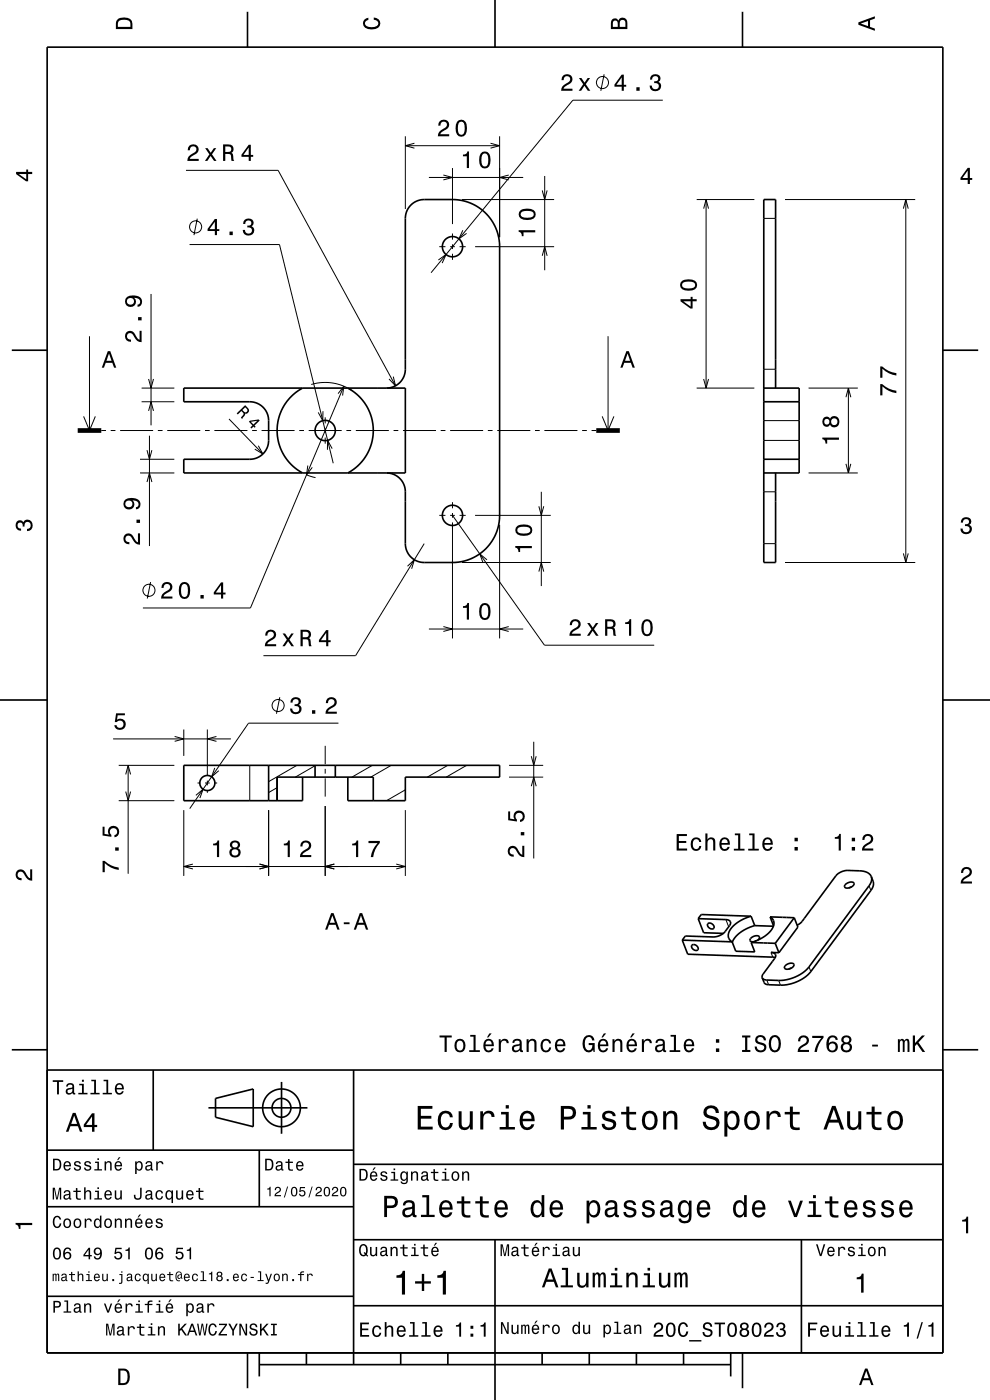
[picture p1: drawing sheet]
<svg xmlns="http://www.w3.org/2000/svg" width="210mm" height="297mm" viewBox="0 0 210 297" stroke-linecap="round" stroke-linejoin="round" font-family="sans-serif">
<g fill="none" stroke="#000" stroke-width=".21">
<path d="M128.2 15.8l-.8 3.5M39.5 36.1h19.5l24.9 45.7M86 28.9v15.4M86 30.9h20M87.9 30.4l-1.9 .5 1.9 .5M91 37.6h20M94.1 37.1l1.9 .5-1.9 .6M96 35.6v11.9M104 30.4l2 .5-2 .5M106 28.9v21.4M107.9 37.1l-1.9 .5 1.9 .6M115.5 37.3v20"/>
<path d="M140.6 21.3h-19.1l-30.1 36.6M40.2 51.9h19.1l11.4 46.4M41.8 46.4l-.7 3.5M93 55.2l1.6-1.2-.8 1.8M93.2 52.3h1.3M95.5 52.3h1M96 49.5v1.3M96 51.8v1M96 53.8v1.3M97.5 52.3h1.3M98 42.3h19.5M98.2 48.8l-.9 1.9 1.7-1.2"/>
<path d="M100.8 52.3h16.7M115 54.3l.5-2 .6 2M115 40.4l.5 1.9 .6-1.9M147.8 42.3h12.2M149.3 44.3l.5-2 .5 2M149.8 42.3v40M162 46.3h2.5M166.5 42.3h27.6M191.6 44.3l.5-2 .6 2M192.1 42.3v77M19 71.3v20M32 62.4v27.8"/>
<path d="M83.4 79.9l.5 1.9-1.4-1.4M129 71.3v20M162 78.3h2.5M17.7 88.3l1.3 3 1.2-3M21.5 91.3h1M23.5 91.3h1M25.5 91.3h7M29.7 97.4h7.3M30 85.2h7M30 82.3h7M31.2 95.5l.5 1.9 .5-1.9M31.5 87.2l.5-2 .6 2"/>
<path d="M31.5 80.4l.5 1.9 .6-1.9M31.7 92.4v23.4M33.5 91.3h1M35.5 91.3h7M43.5 91.3h1M45.5 91.3h7M48.6 88.9l7.2 7.4M53.5 91.3h1M54.8 94.6l1 1.7-1.8-1M55.5 91.3h7M63.5 91.3h1M65.3 98.7l-.3 2 1.2-1.5"/>
<path d="M65.5 91.3h7M66 81.6a10.2 10.2 0 0 1 8.7 1.3M68.5 87.2v2l-1-1.7M69 88.5v1.3M69 90.8v1M69 92.8v1.3M70.5 95.2l-1-1.8v2M71.7 83.5l1.2-1.6-.2 2M72.9 81.9l-19.8 47.1h-22.8M73.5 91.3h1M75.5 91.3h7M83.5 91.3h1"/>
<path d="M85.5 91.3h7M93.5 91.3h1M95.5 91.3h7M103.5 91.3h1M105.5 91.3h7M113.5 91.3h1M115.5 91.3h7M123.5 91.3h1M125.5 91.3h1M127.7 88.3l1.3 3 1.2-3M147.8 82.3h12.2M149.3 80.4l.5 1.9 .5-1.9"/>
<path d="M162 93.4h7.5M162 89.2h7.5M171.5 82.3h10.5M179.4 98.4l.6 1.9 .5-1.9M179.4 84.3l.6-2 .5 2M180 82.3v18M29.7 100.3h7.3M31.2 102.3l.5-2 .5 2M65 100.7l1.9 .6M90 115.3l-14.6 23.8h-19.5M93.2 109.3h1.3M95.5 109.3h1"/>
<path d="M96 106.5v1.3M96 108.8v1M96 110.8v24.6M96 109.3l19.5 27.6h23.3M97.5 109.3h1.3M98 119.3h18.8M100.8 109.3h16M103.3 118.8l-1.5-1.3 .7 1.9M106 111.3v24.1M114.3 107.4l.5 1.9 .5-1.9M114.8 104.3v20M162 104.3h2.5"/>
<path d="M162 115.3h2.5M166.5 119.3h27.6M171.5 100.3h10.5M191.6 117.4l.5 1.9 .6-1.9M31.9 123.5l-.7 3.5M86.4 120.1l1.5-1.4-.6 2M91 133.4h20M94.1 132.9l1.9 .5-1.9 .6M107.9 132.9l-1.9 .5 1.9 .6M114.3 121.3l.5-2 .5 2M24 156.8h25M37 156.2l2 .6-2 .5"/>
<path d="M39 154.8v5.6M44 154.8v9.8M45.9 156.2l-1.9 .6 1.9 .5M59.3 147.9l-.7 3.5M69 158.2v3.9M71.8 153.4h-19.1l-12.5 18.1M113.2 157.4v24.7M25.2 169.9h11.8M25.2 162.4h11.8M26.7 167.9l.5 2 .5-2M26.7 164.3l.5-1.9 .5 1.9M27.2 162.4v23"/>
<path d="M39 171.9v13.9M41.6 168.7l1.5-1.3-.7 1.9M41.9 166.1h.6M43.5 166.1h1M44 165.6v1M44 167.6v.6M45.5 166.1h.6M45.6 162.9l-.7 1.9 1.5-1.3M53 162.4v7.5M57 171.9v13.9M58.8 167.1l-1.8 1M63 162.4l-6 3.4"/>
<path d="M66.8 162.4l-4.1 2.5M69 163.1v1M69 165.1v3.9M69 171v14.8M79 162.4l-4.3 2.5M83 162.4l-4.3 2.5M86 167.6l-4 2.3M86 171.9v13.9M95 162.4l-4.3 2.5M99 162.4l-4.3 2.5M108 162.4h7.2M108 164.9h7.2"/>
<path d="M112.7 166.8l.5-1.9 .5 1.9M112.7 160.4l.5 2 .5-2M39 183.8h47M40.9 183.3l-1.9 .5 1.9 .5M55.1 183.3l1.9 .5-1.9 .5M70.9 183.3l-1.9 .5 1.9 .5M84 183.3l2 .5-2 .5M154 195.1l.6 1.5M184.4 187.9l.3 1M162.7 207.9l.3 1M163.5 202.1l.4 1M165.2 208l.4 1"/>
<path d="M171.6 205.1l.4 1"/>
<circle cx="127.8" cy="17.5" r="1.28"/>
<circle cx="41.5" cy="48.1" r="1.28"/>
<circle cx="31.6" cy="125.2" r="1.28"/>
<circle cx="59" cy="149.7" r="1.28"/>
</g>
<g fill="none" stroke="#000" stroke-width=".35">
<path d="M10 10h190v277h-190zM52.5 2.5v7.5M105 0v10M157.5 2.5v7.5M2.5 74.3h7.5M200 74.3h7.5M39 82.3h47v18h-47v-2.9h14a4 4 0 0 0 4-4v-4.2a4 4 0 0 0-4-4h-14zM64.2 82.3a10.2 10.2 0 0 0 0 18M73.8 82.3a10.2 10.2 0 0 1 0 18M82 82.3a4 4 0 0 0 4-4v-32a4 4 0 0 1 4-4h6a10 10 0 0 1 10 10v57a10 10 0 0 1-10 10h-6a4 4 0 0 1-4-4v-11a4 4 0 0 0-4-4M162 82.3h7.5v18h-7.5M162 85.2h7.5"/>
<path d="M162 97.4h7.5M164.5 82.3v-40h-2.5v77h2.5v-19M0 148.5h10M200 148.5h10M57 162.4v7.5M58.8 169.9v-5h20.4v5M64.2 164.9v5h-25.2v-7.5h67v2.5h-20v5h-12.2v-5M66.8 162.4v2.5M71.1 162.4v2.5M144.7 199.4l1.2 3 18.5 .7M144.7 199.4l10.6 .4M148.1 194.9l5.9 .2a.77 .77 0 0 1 .9 .3 .77 .77 0 0 1-.1 1l-1.3 1.6-1.3 .6-1 .2-5.8-.2-.7 .8"/>
<path d="M148.1 194.9l1.2 3 4.1 .1M150.1 196a.85 .85 0 0 1 1 0 .85 .85 0 0 1 .3 1 .88 .88 0 0 1-1-.1 .88 .88 0 0 1-.3-.9zM155.3 199.8l.8 2 4 .1-.8-2M159.3 194.4a6.5 6.5 0 0 0-4.8 3.8l.1 .9 .7 .7M159.3 194.4l-10.6-.4-.6 .9M159.3 194.4l.8 2M159.3 199.9l5.2 .2M160.1 196.4a6.9 6.9 0 0 0-4.8 3.5M160.1 196.4l4 .1M160.4 199.6l-.3 .1M160.7 199.5a.52 .52 0 0 0 .4-.8 .52 .52 0 0 0-.8-.2 .99 .99 0 0 0-1.1 1.1l.7 .2M163.4 194.5a1.77 1.77 0 0 1 .1 3 8.4 8.4 0 0 1-4.2 2.4"/>
<path d="M163.4 194.5l5.1 .2M163.4 194.5l.7 1.9M168.5 194.7l.7 2-4 5.4M168.5 194.7l-4 5.4M179.3 187.6a1.25 1.25 0 0 1 1.9-.2 1.36 1.36 0 0 1-2 .8zM180.6 188.1l-.6 .3M184.8 186l.5 1.4-.5 1.4-12.8 17.3a8.5 8.5 0 0 1-6.4 2.9l-3.1-.2-.4-.3-.4-1.1M184.8 186l.1 .9-.4 .9-12.9 17.3a8.5 8.5 0 0 1-6.4 2.9l-2.8-.1-.5-.2-.2-.3M184.8 186a2.5 2.5 0 0 0-2.4-1.3h-3l-.9 .2-.8 .5-7.6 10.1-1 .8M146.8 200.5a.81 .81 0 0 1 1 .1 .81 .81 0 0 1 .1 1 .86 .86 0 0 1-.9-.2 .86 .86 0 0 1-.2-.9zM164.5 200.1l.7 2M165.2 202.1h-1.6a.76 .76 0 0 1 .8 .3 .76 .76 0 0 1-.1 .9l-2.5 3.5-.1 .6"/>
<path d="M166.6 204.9a1.25 1.25 0 0 1 1.8-.2 1.36 1.36 0 0 1-2 .7zM167.9 205.4l-.6 .2M2.5 222.7h7.5M10 227h190M32.5 227v17M44.2 235h21M45.7 233l8-2v8l-8-2zM59.7 229.5v11M75 227v62.5M200 222.7h7.5M10 244h65M10 256h65"/>
<path d="M55 244v12M75 247h125M10 275h65M75 277h125M75 263h125M105 263v34M170 263v24M52.5 287v7.5M55 289.5h100M55 287v5M65 287v2.5M85 287v2.5"/>
<path d="M95 287v2.5M115 287v2.5M125 287v2.5M135 287v2.5M145 287v2.5M155 287v5M157.5 287v7.5"/>
<circle cx="96" cy="52.3" r="2.15"/>
<circle cx="69" cy="91.3" r="2.15"/>
<circle cx="96" cy="109.3" r="2.15"/>
<circle cx="44" cy="166.1" r="1.6"/>
<circle cx="59.7" cy="235" r="2"/>
<circle cx="59.7" cy="235" r="4"/>
</g>
<path d="M16.5 91.3h5M126.5 91.3h5" fill="none" stroke="#000" stroke-width="1" stroke-linecap="butt"/>
<g fill="#000">
<path d="M25 4a2.2 2.2 0 0 0-.4 2.2h3.5v-1.2a1.42 1.42 0 0 0-1.8-1.3zM25.3 4.4a2.13 2.13 0 0 1 2.3 .3l.1 1h-2.7l.1-1z" fill-rule="evenodd"/>
<path d="M77.3 4.2l.8-.4v.4a.7 .7 0 0 0-.7 .5 .7 .7 0 0 0 .4 .8 1.7 1.7 0 0 0 2.5-.5 .9 .9 0 0 0-1-.8v-.5a1.24 1.24 0 0 1 1.4 1.1 1.24 1.24 0 0 1-1.1 1.4 2.22 2.22 0 0 1-2.5-.7l-.1-.5z" fill-rule="evenodd"/>
<path d="M119.4 16.1l-.3 .9h.5a.71 .71 0 0 1 .5-.8 .71 .71 0 0 1 .8 .5 .71 .71 0 0 1-.5 .8 1.8 1.8 0 0 0-1.4 1.8h2.4v-.5h-1.9a2.23 2.23 0 0 1 1.5-1.1 1.13 1.13 0 0 0 .1-1.7 1.13 1.13 0 0 0-1.7 .1zM122.8 16.5l.9 1.4-.9 1.4h.5l.7-1.1 .7 1.1h.5l-.9-1.4 .9-1.4h-.5l-.7 1-.7-1z" fill-rule="evenodd"/>
<path d="M129.8 4.2l-.2 .7v1.3h3.5v-1.4a.98 .98 0 0 0-.8-1 .98 .98 0 0 0-1.1 .6 .83 .83 0 0 0-1.4-.2zM130.1 4.5a.54 .54 0 0 1 .7-.1 .54 .54 0 0 1 .2 .6v.7h-1zM131.6 4.4a.62 .62 0 0 1 .7-.1 .62 .62 0 0 1 .4 .6v.8h-1.2z" fill-rule="evenodd"/>
<path d="M131.9 15.8l-1.6 2.1v.5h1.6v.9h.4v-.9h.5v-.4h-.5v-2.2zM131.9 16.4v1.6h-1.1zM135 18.5v.8h.7v-.8zM138.2 16l-.3 .9h.4a.62 .62 0 0 1 .4-.8 .62 .62 0 0 1 .8 .3 .62 .62 0 0 1-.3 .8h-.4v.4a.72 .72 0 0 1 .9 .5 .72 .72 0 0 1-.5 .9 .72 .72 0 0 1-.9-.5v-.3h-.5a1.18 1.18 0 0 0 1.5 1.2 1.18 1.18 0 0 0 .6-1.9l-.2-.1a.9 .9 0 0 0 .3-1.1 .9 .9 0 0 0-1-.6z" fill-rule="evenodd"/>
<path d="M182.1 4.7v.6l3.5 1.2v-.4l-1-.4v-1.4l1-.4v-.4zM182.6 5l1.5-.5v1z" fill-rule="evenodd"/>
<path d="M3.4 36.5v.4l2.1 1.6h.5v-1.6h.8v-.4h-.8v-.5h-.4v.5zM4 36.9h1.6v1.1z" fill-rule="evenodd"/>
<path d="M40.1 30.9l-.3 1h.5a.7 .7 0 0 1 .5-.9 .7 .7 0 0 1 .8 .5 .7 .7 0 0 1-.4 .9 1.8 1.8 0 0 0-1.5 1.7h2.4v-.4h-1.9a2.2 2.2 0 0 1 1.5-1.2 1.13 1.13 0 0 0 .1-1.6 1.13 1.13 0 0 0-1.7 0zM43.5 31.4l.9 1.3-.9 1.4h.5l.7-1 .7 1h.5l-.9-1.4 .9-1.3h-.5l-.7 1-.7-1zM47.3 30.6v3.5h.5v-1.4a.85 .85 0 0 1 1.2 .5l.1 .9h.6l-.3-1.4-.3-.3a.97 .97 0 0 0 .4-1.1 .97 .97 0 0 0-1-.7zM47.8 31.1a1.08 1.08 0 0 1 1.2 .3 .61 .61 0 0 1 0 .6 .61 .61 0 0 1-.7 .2h-.5z" fill-rule="evenodd"/>
<path d="M52.8 30.7l-1.6 2.1v.5h1.6v.8h.4v-.8h.5v-.4h-.5v-2.2zM52.8 31.3v1.6h-1.2z" fill-rule="evenodd"/>
<path d="M93.3 25.7l-.3 1h.4a.7 .7 0 0 1 .5-.9 .7 .7 0 0 1 .9 .5 .7 .7 0 0 1-.5 .9 1.8 1.8 0 0 0-1.4 1.7h2.4v-.4h-1.9a2.23 2.23 0 0 1 1.5-1.2 1.13 1.13 0 0 0 .1-1.7 1.13 1.13 0 0 0-1.7 .1zM96.9 25.8a2.67 2.67 0 0 0 .4 3.1 1.14 1.14 0 0 0 1.7-.9 2.31 2.31 0 0 0-.6-2.5l-.6-.1-.5 .1zM97.5 25.9h.7a2.37 2.37 0 0 1 0 2.6h-.7a2.38 2.38 0 0 1 0-2.6z" fill-rule="evenodd"/>
<path d="M98.2 32.8v.4h.8v2.4h.5v-3.5h-.4a.77 .77 0 0 1-.9 .7zM101.9 32.6a2.68 2.68 0 0 0 .4 3 1.14 1.14 0 0 0 1.7-.9 2.31 2.31 0 0 0-.6-2.5l-.6-.1-.5 .1zM102.5 32.6h.7a2.38 2.38 0 0 1 0 2.6h-.7a2.37 2.37 0 0 1 0-2.6z" fill-rule="evenodd"/>
<path d="M205.3 35.6l-1.6 2.1v.5h1.6v.8h.4v-.8h.5v-.4h-.5v-2.2zM205.3 36.2v1.6h-1.1z" fill-rule="evenodd"/>
<path d="M45.6 46.5l-1.6 2.1v.4h1.6v.9h.4v-.9h.5v-.4h-.5v-2.1zM45.6 47v1.6h-1.1zM48.7 49.1v.8h.7v-.8zM51.9 46.7l-.3 .8h.4a.62 .62 0 0 1 .4-.8 .62 .62 0 0 1 .8 .3 .62 .62 0 0 1-.3 .8l-.4 .1v.4a.72 .72 0 0 1 .9 .4 .72 .72 0 0 1-.5 .9 .72 .72 0 0 1-.9-.5v-.3h-.5a1.18 1.18 0 0 0 1.5 1.2 1.18 1.18 0 0 0 .6-1.9l-.2-.1a.9 .9 0 0 0 .3-1.1 .9 .9 0 0 0-1-.5z" fill-rule="evenodd"/>
<path d="M110 48.8v.4a.77 .77 0 0 1 .7 .9h.4v-.8h2.4v-.5zM110.5 44.6a1.13 1.13 0 0 0-.4 1.2 1.13 1.13 0 0 0 .9 .8 2.28 2.28 0 0 0 2.5-.6 1.14 1.14 0 0 0-.9-1.7 2.85 2.85 0 0 0-2.1 .3zM110.5 45.1a2.38 2.38 0 0 1 2.6 0v.7a2.37 2.37 0 0 1-2.6 0z" fill-rule="evenodd"/>
<path d="M22.9 74.5l-1.3 3.5h.5l.3-1h1.4l.4 1h.5l-1.3-3.5zM23.1 75l.6 1.5h-1.1z" fill-rule="evenodd"/>
<path d="M26.8 70.5a1.2 1.2 0 0 0-.2 1.3 1.2 1.2 0 0 0 1.2 .7v-.5a.7 .7 0 0 1-.9-.5 .7 .7 0 0 1 .5-.8 .7 .7 0 0 1 .9 .5 1.8 1.8 0 0 0 1.7 1.4v-2.4h-.4v1.9a2.2 2.2 0 0 1-1.2-1.5 1.11 1.11 0 0 0-1.6-.1zM29.3 67.3v.7h.7v-.7zM26.9 63a1.17 1.17 0 0 0-.2 1.7 1.17 1.17 0 0 0 1.6 .2 1.17 1.17 0 0 0 .2-1.7 1.03 1.03 0 0 1 1.2 .8 .56 .56 0 0 1-.5 .6v.5a1.18 1.18 0 0 0 .9-1.2 1.18 1.18 0 0 0-1.1-1.1 2.88 2.88 0 0 0-2.1 .2zM26.9 63.9a.75 .75 0 0 1 1.5 0 .75 .75 0 0 1-1.5 0z" fill-rule="evenodd"/>
<path d="M132.9 74.5l-1.3 3.5h.5l.3-1h1.4l.4 1h.5l-1.3-3.5zM133.1 75l.6 1.5h-1.1z" fill-rule="evenodd"/>
<path d="M144.4 63.5v.4l2.1 1.6h.4v-1.6h.9v-.4h-.9v-.5h-.4v.5zM144.9 63.9h1.6v1.1zM144.7 59.6a1.13 1.13 0 0 0-.4 1.2 1.13 1.13 0 0 0 1 .8 2.29 2.29 0 0 0 2.5-.6 1.14 1.14 0 0 0-.9-1.7 2.86 2.86 0 0 0-2.2 .3zM144.8 60.1a2.37 2.37 0 0 1 2.6 0v.7a2.37 2.37 0 0 1-2.6 0z" fill-rule="evenodd"/>
<path d="M50.2 87.7l.2 .2 .8-.7 .5 .6-.6 .8 .3 .3 .6-.9v-.3a.69 .69 0 0 0 .7-.3 .69 .69 0 0 0-.1-.8l-.6-.6zM51.4 87l.6-.6 .3 .3a.43 .43 0 0 1 0 .7 .43 .43 0 0 1-.6-.1z" fill-rule="evenodd"/>
<path d="M52.8 89.5l.8 .8-.5 .4 .2 .2 .5-.4 .2 .2 .2-.2-.2-.2 1.1-1.1-.2-.2-1.9 .2zM53.2 89.5l1.4-.2-.8 .8z" fill-rule="evenodd"/>
<path d="M174.4 92.8v.4a.77 .77 0 0 1 .7 .9h.4v-.8h2.5v-.5zM174.7 88.7a1.05 1.05 0 0 0-.2 1.3 1.05 1.05 0 0 0 1.3 .4l.3-.3a1.11 1.11 0 0 0 1.5 .4 1.11 1.11 0 0 0 .4-1.5 1.03 1.03 0 0 0-.9-.7 1.03 1.03 0 0 0-1 .5l-.1-.2a.85 .85 0 0 0-1.3 .1zM176.3 89.5a.71 .71 0 0 1 1.4 0 .71 .71 0 0 1-1.4 0zM174.8 89.5a.6 .6 0 0 1 1.2 0 .6 .6 0 0 1-1.2 0z" fill-rule="evenodd"/>
<path d="M186.7 81.5v2.4h.5v-1.9a5.2 5.2 0 0 0 2.9 1.4v-.5a5.3 5.3 0 0 1-3-1.4zM186.7 77.7v2.4h.5v-1.9a5.2 5.2 0 0 0 2.9 1.5v-.5a5.2 5.2 0 0 1-3-1.5z" fill-rule="evenodd"/>
<path d="M3.6 110.6a.86 .86 0 0 1 1.4 .2 1.06 1.06 0 0 1 1.2-.5 1.06 1.06 0 0 1 .7 1.2 1.1 1.1 0 0 1-1.2 1.2v-.5a.71 .71 0 0 0 .8-1 .71 .71 0 0 0-1.3-.1v.6h-.4a.61 .61 0 0 0-.3-.8 .61 .61 0 0 0-.8 .3 .61 .61 0 0 0 .2 .8l.6 .1v.5a1.15 1.15 0 0 1-1.2-.7 1.15 1.15 0 0 1 .3-1.3z" fill-rule="evenodd"/>
<path d="M26.5 113.5a1.2 1.2 0 0 0-.2 1.3 1.2 1.2 0 0 0 1.1 .7v-.5a.7 .7 0 0 1-.8-.5 .7 .7 0 0 1 .5-.9 .7 .7 0 0 1 .9 .5 1.8 1.8 0 0 0 1.7 1.5v-2.5h-.4v1.9a2.2 2.2 0 0 1-1.2-1.4 1.1 1.1 0 0 0-1.6-.1zM28.9 110.2v.7h.8v-.7zM26.6 106a1.17 1.17 0 0 0-.3 1.6 1.17 1.17 0 0 0 1.7 .2 1.17 1.17 0 0 0 .1-1.7 1.02 1.02 0 0 1 1.3 .9 .56 .56 0 0 1-.6 .6v.5a1.18 1.18 0 0 0 1-1.3 1.18 1.18 0 0 0-1.1-1.1 2.92 2.92 0 0 0-2.1 .3zM26.6 106.9a.75 .75 0 0 1 1.5 0 .75 .75 0 0 1-1.5 0z" fill-rule="evenodd"/>
<path d="M109.3 115.8v.4a.78 .78 0 0 1 .7 .9h.3v-.8h2.5v-.5zM109.8 111.6a1.13 1.13 0 0 0-.5 1.2 1.13 1.13 0 0 0 1 .8 2.27 2.27 0 0 0 2.5-.6 1.14 1.14 0 0 0-.9-1.7 2.86 2.86 0 0 0-2.1 .3zM109.8 112.1a2.38 2.38 0 0 1 2.6 0v.7a2.37 2.37 0 0 1-2.6 0z" fill-rule="evenodd"/>
<path d="M204.1 110a1.08 1.08 0 0 1 1.4-.2 1.08 1.08 0 0 1 .4 1.3l-.3 .3a1.06 1.06 0 0 1 .5 1.2 1.06 1.06 0 0 1-1.2 .7 1.1 1.1 0 0 1-1.2-1.2h.5a.71 .71 0 0 0 1 .8 .71 .71 0 0 0 .1-1.3h-.6v-.4a.61 .61 0 0 0 .8-.3 .61 .61 0 0 0-.2-.8 .61 .61 0 0 0-.9 .2l-.1 .6h-.5z" fill-rule="evenodd"/>
<path d="M34.6 123.8l-.4 .9h.5a.71 .71 0 0 1 .5-.8 .71 .71 0 0 1 .9 .5 .71 .71 0 0 1-.5 .8 1.81 1.81 0 0 0-1.4 1.8h2.4v-.5h-1.9a2.23 2.23 0 0 1 1.4-1.1 1.13 1.13 0 0 0 .1-1.7 1.13 1.13 0 0 0-1.6 .1zM38.2 123.9a2.68 2.68 0 0 0 .4 3.1 1.14 1.14 0 0 0 1.7-.9 2.31 2.31 0 0 0-.6-2.5l-.6-.1-.5 .1zM38.8 124h.7a2.38 2.38 0 0 1 0 2.6h-.7a2.37 2.37 0 0 1 0-2.6zM42.5 126.2v.8h.7v-.8zM46.9 123.6l-1.6 2.1v.4h1.6v.9h.4v-.9h.5v-.4h-.5v-2.1zM46.9 124.1v1.6h-1.1z" fill-rule="evenodd"/>
<path d="M56.6 133.9l-.3 .9h.4a.71 .71 0 0 1 .5-.8 .71 .71 0 0 1 .9 .5 .71 .71 0 0 1-.5 .9 1.8 1.8 0 0 0-1.4 1.7h2.4v-.4h-1.9a2.2 2.2 0 0 1 1.5-1.2 1.13 1.13 0 0 0 .1-1.7 1.13 1.13 0 0 0-1.7 .1zM59.9 134.4l.9 1.3-.9 1.4h.5l.7-1.1 .7 1.1h.6l-1-1.4 .9-1.3h-.5l-.7 1-.6-1zM63.8 133.6v3.5h.4v-1.5a1.08 1.08 0 0 1 1.2 .3l.2 1.2h.5l-.3-1.5-.3-.2a.97 .97 0 0 0 .4-1.1 .97 .97 0 0 0-1-.7zM64.2 134a1.09 1.09 0 0 1 1.3 .3 .6 .6 0 0 1-.1 .7 .6 .6 0 0 1-.6 .2h-.6z" fill-rule="evenodd"/>
<path d="M69.2 133.7l-1.5 2.1v.4h1.5v.9h.4v-.9h.5v-.4h-.5v-2.1zM69.2 134.3v1.5h-1.1z" fill-rule="evenodd"/>
<path d="M98.2 128.6v.4h.8v2.4h.5v-3.5h-.4a.77 .77 0 0 1-.9 .7zM101.9 128.4a2.68 2.68 0 0 0 .4 3 1.14 1.14 0 0 0 1.7-.9 2.31 2.31 0 0 0-.6-2.5l-.6-.1-.5 .1zM102.5 128.4h.7a2.38 2.38 0 0 1 0 2.6h-.7a2.37 2.37 0 0 1 0-2.6z" fill-rule="evenodd"/>
<path d="M121.2 131.7l-.3 .9h.4a.7 .7 0 0 1 .5-.8 .7 .7 0 0 1 .9 .5 .7 .7 0 0 1-.5 .8 1.8 1.8 0 0 0-1.4 1.8h2.4v-.5h-1.9a2.19 2.19 0 0 1 1.5-1.1 1.13 1.13 0 0 0 .1-1.7 1.13 1.13 0 0 0-1.7 .1zM124.6 132.2l.9 1.3-1 1.4h.5l.7-1.1 .7 1.1h.6l-1-1.4 .9-1.3h-.5l-.7 .9-.6-.9zM128.4 131.4v3.5h.4v-1.5a.85 .85 0 0 1 1.3 .5l.1 1h.5l-.3-1.5-.3-.2a.97 .97 0 0 0 .4-1.2 .97 .97 0 0 0-1-.6zM128.8 131.8a1.08 1.08 0 0 1 1.3 .3 .61 .61 0 0 1-.1 .7 .61 .61 0 0 1-.6 .2h-.6z" fill-rule="evenodd"/>
<path d="M132.6 132v.4h.8v2.5h.5v-3.6h-.4a.77 .77 0 0 1-.9 .7zM136.4 131.8a2.68 2.68 0 0 0 .3 3.1 1.14 1.14 0 0 0 1.7-.9 2.31 2.31 0 0 0-.6-2.5l-.5-.2-.6 .2zM136.9 131.9h.7a2.37 2.37 0 0 1 0 2.6h-.7a2.38 2.38 0 0 1 0-2.6z" fill-rule="evenodd"/>
<path d="M24.6 151.3h1.9v.4h-1.5l-.2 1a1.21 1.21 0 0 1 1.8 .6 1.21 1.21 0 0 1-.8 1.6 1.21 1.21 0 0 1-1.6-1.1h.5a.79 .79 0 0 0 1.1 .5 .79 .79 0 0 0 .4-1.1 .79 .79 0 0 0-1.2-.3l-.2 .3h-.5z" fill-rule="evenodd"/>
<path d="M61.9 148.2l-.3 .9h.5a.62 .62 0 0 1 .3-.8 .62 .62 0 0 1 .8 .3 .62 .62 0 0 1-.2 .8h-.5v.4a.72 .72 0 0 1 .9 .4 .72 .72 0 0 1-.4 1 .72 .72 0 0 1-1-.5v-.4h-.5a1.18 1.18 0 0 0 1.5 1.2 1.18 1.18 0 0 0 .6-1.8l-.2-.2a.9 .9 0 0 0 .4-1.1 .9 .9 0 0 0-1.1-.5zM66.2 150.7v.7h.7v-.7zM69.4 148.2l-.3 1h.5a.71 .71 0 0 1 .5-.9 .71 .71 0 0 1 .8 .5 .71 .71 0 0 1-.4 .9 1.81 1.81 0 0 0-1.5 1.7h2.4v-.4h-1.9a2.22 2.22 0 0 1 1.5-1.2 1.13 1.13 0 0 0 .1-1.7 1.13 1.13 0 0 0-1.7 .1z" fill-rule="evenodd"/>
<path d="M3.6 184.7a1.22 1.22 0 0 1 2 .8l.4 .5 .4 .3v-1.9h.4v2.4a1.8 1.8 0 0 1-1.7-1.4 .71 .71 0 0 0-.9-.5 .71 .71 0 0 0-.5 .9 .71 .71 0 0 0 .9 .5v.4a1.19 1.19 0 0 1-1.2-.6 1.19 1.19 0 0 1 .2-1.4z" fill-rule="evenodd"/>
<path d="M21.8 182.6v2.4h.4v-1.9a5.2 5.2 0 0 0 3 1.5v-.6a5.3 5.3 0 0 1-3-1.4zM24.4 179.8v.7h.8v-.7zM21.8 175.4v1.8l1.8 .3v-.4a.8 .8 0 0 1-.2-1.2 .8 .8 0 0 1 1.2 .1 .8 .8 0 0 1-.3 1.2v.4a1.21 1.21 0 0 0 1-1.5 1.21 1.21 0 0 0-1.6-.8 1.21 1.21 0 0 0-.6 1.8l-.9-.2v-1.5z" fill-rule="evenodd"/>
<path d="M45.2 179v.3h.8v2.5h.5v-3.5h-.4a.77 .77 0 0 1-.9 .7zM49.1 178.6a.83 .83 0 0 0 .1 1.3 1.11 1.11 0 0 0-.4 1.6 1.11 1.11 0 0 0 1.6 .3 1.03 1.03 0 0 0 .7-.9 1.03 1.03 0 0 0-.6-1 .88 .88 0 0 0 .4-1.1 .88 .88 0 0 0-1-.5zM49.1 180.9a.71 .71 0 0 1 1.4 0 .71 .71 0 0 1-1.4 0zM49.2 179.3a.6 .6 0 0 1 1.2 0 .6 .6 0 0 1-1.2 0z" fill-rule="evenodd"/>
<path d="M60.2 179v.3h.8v2.5h.5v-3.5h-.4a.77 .77 0 0 1-.9 .7zM64 178.6l-.3 1h.5a.7 .7 0 0 1 .5-.9 .7 .7 0 0 1 .8 .5 .7 .7 0 0 1-.5 .9 1.8 1.8 0 0 0-1.4 1.7h2.4v-.4h-1.9a2.2 2.2 0 0 1 1.5-1.2 1.13 1.13 0 0 0 .1-1.6 1.13 1.13 0 0 0-1.7 0z" fill-rule="evenodd"/>
<path d="M70.2 193.7l-1.2 3.5h.4l.4-1h1.4l.4 1h.4l-1.2-3.5zM70.5 194.2l.5 1.6h-1zM72.9 195.7v.4h1.2v-.4zM76.3 193.7l-1.3 3.5h.5l.4-1h1.4l.3 1h.5l-1.3-3.5zM76.6 194.2l.5 1.6h-1.1z" fill-rule="evenodd"/>
<path d="M74.7 179v.3h.8v2.5h.5v-3.5h-.4a.77 .77 0 0 1-.9 .7zM78.2 178.4v.5h1.9a5.2 5.2 0 0 0-1.5 2.9h.6a5.3 5.3 0 0 1 1.4-3v-.4z" fill-rule="evenodd"/>
<path d="M108 179.8a1.2 1.2 0 0 0-.2 1.3 1.2 1.2 0 0 0 1.2 .7v-.5a.7 .7 0 0 1-.9-.5 .7 .7 0 0 1 .5-.9 .7 .7 0 0 1 .9 .5 1.8 1.8 0 0 0 1.7 1.4v-2.4h-.4v1.9a2.23 2.23 0 0 1-1.2-1.4 1.1 1.1 0 0 0-1.6-.1zM110.5 176.5v.7h.7v-.7zM107.8 172.1v1.9l1.9 .3v-.4a.79 .79 0 0 1-.2-1.2 .79 .79 0 0 1 1.1 0 .79 .79 0 0 1 0 1.1l-.3 .1v.5a1.21 1.21 0 0 0 1.1-1.5 1.21 1.21 0 0 0-1.7-.8 1.21 1.21 0 0 0-.5 1.7l-1-.1v-1.6z" fill-rule="evenodd"/>
<path d="M143.5 176.9v3.5h2.3v-.4h-1.8v-1.2h1.6v-.4h-1.6v-1h1.7v-.5zM146.8 178a1.53 1.53 0 0 0 .9 2.5 1.06 1.06 0 0 0 1.1-1h-.5a.67 .67 0 0 1-.6 .6 .67 .67 0 0 1-.7-.6 1.11 1.11 0 0 1 .7-1.5 .6 .6 0 0 1 .6 .6h.5a1.09 1.09 0 0 0-.8-.9 1.09 1.09 0 0 0-1.2 .3zM149.6 176.8v3.6h.5v-1.5a.63 .63 0 0 1 .4-.8 .63 .63 0 0 1 .8 .3v2h.4v-1.7a.88 .88 0 0 0-.6-1 .88 .88 0 0 0-1 .4v-1.3zM152.9 178a1.54 1.54 0 0 0 .8 2.5 1.05 1.05 0 0 0 1.1-.8h-.5l-.2 .3-.4 .1a.76 .76 0 0 1-.7-.9h1.8a1.16 1.16 0 0 0-.5-1.4 1.16 1.16 0 0 0-1.4 .2zM153.2 178.2a.66 .66 0 0 1 .8-.1 .66 .66 0 0 1 .4 .7h-1.4zM155.9 176.8v.4h.7v2.9h-.9v.3h2.2v-.3h-.9v-3.3zM158.9 176.8v.4h.7v2.9h-.9v.3h2.3v-.3h-.9v-3.3zM162 178a1.54 1.54 0 0 0 .8 2.5 1.06 1.06 0 0 0 1.1-.8h-.5l-.2 .3-.3 .1a.76 .76 0 0 1-.7-.9h1.7a1.16 1.16 0 0 0-.5-1.4 1.16 1.16 0 0 0-1.4 .2zM162.3 178.2a.66 .66 0 0 1 .8-.1 .66 .66 0 0 1 .4 .7h-1.3zM168.5 179.7v.7h.7v-.7zM168.5 177.7v.8h.7v-.8z" fill-rule="evenodd"/>
<path d="M177.1 177.6v.3h.8v2.5h.5v-3.5h-.4a.77 .77 0 0 1-.9 .7zM180.7 179.7v.7h.7v-.7zM180.7 177.7v.8h.7v-.8zM183.2 177.2l-.3 1h.5a.71 .71 0 0 1 .5-.9 .71 .71 0 0 1 .8 .5 .71 .71 0 0 1-.5 .9 1.8 1.8 0 0 0-1.4 1.7h2.4v-.4h-1.9a2.23 2.23 0 0 1 1.5-1.2 1.13 1.13 0 0 0 .1-1.6 1.13 1.13 0 0 0-1.7 0z" fill-rule="evenodd"/>
<path d="M204.2 184.2a1.18 1.18 0 0 1 1.9 .3 1.18 1.18 0 0 1-1 1.7l-.5 .4-.3 .4h1.9v.4h-2.4a1.81 1.81 0 0 1 1.4-1.7 .71 .71 0 0 0 .5-.9 .71 .71 0 0 0-.9-.5 .71 .71 0 0 0-.5 .9h-.5z" fill-rule="evenodd"/>
<path d="M11.2 229.2v.3h.9v2.7h.4v-2.7h.9v-.3zM14.3 230l-.3 .5h.4a.47 .47 0 0 1 .6-.4 .47 .47 0 0 1 .3 .6l-.2 .1a.84 .84 0 0 0-1 .2 .84 .84 0 0 0 0 1.1 .9 .9 0 0 0 1.3-.2l.1 .2 .5 .1v-.3l-.3-.1v-.1v-1.2a.87 .87 0 0 0-.6-.7 .87 .87 0 0 0-.8 .2zM14.4 231.3l.9-.3a.66 .66 0 0 1-.1 .7 .66 .66 0 0 1-.8 .1zM16.8 229.9v.3h.6v1.6h-.8v.4h2v-.4h-.8v-1.9zM17.4 229.1v.4h.4v-.4zM19.4 229.1v.3h.6v2.4h-.8v.4h1.9v-.4h-.7v-2.7zM22 229.1v.3h.6v2.4h-.8v.4h1.9v-.4h-.7v-2.7zM24.6 230.1a1.32 1.32 0 0 0 .7 2.1 .9 .9 0 0 0 .9-.7h-.3l-.2 .3-.4 .1a.65 .65 0 0 1-.5-.8h1.5a1 1 0 0 0-.4-1.2 1 1 0 0 0-1.3 .2zM24.9 230.3a.57 .57 0 0 1 .7-.1 .57 .57 0 0 1 .3 .6h-1.1z" fill-rule="evenodd"/>
<path d="M88.6 234.6v5h3.2v-.6h-2.5v-1.7h2.2v-.6h-2.2v-1.5h2.4v-.6zM93.3 236.2a2.6 2.6 0 0 0 .5 3.4 1.58 1.58 0 0 0 2.3-1.4h-.6a.95 .95 0 0 1-.9 1 .95 .95 0 0 1-1-.9 1.6 1.6 0 0 1 .9-2.1 .86 .86 0 0 1 .9 .8h.7a1.56 1.56 0 0 0-1.1-1.3 1.56 1.56 0 0 0-1.7 .5zM97.3 235.8v2.5a1.27 1.27 0 0 0 .9 1.4 1.27 1.27 0 0 0 1.5-.7v.6h.6v-3.8h-.6v2.2a.92 .92 0 0 1-.6 1.1 .92 .92 0 0 1-1.2-.4v-2.9zM101.9 235.8v3.8h.6v-2.2a.95 .95 0 0 1 .5-1.1 .95 .95 0 0 1 1.2 .3l.1 .4h.6a1.28 1.28 0 0 0-1-1.4 1.28 1.28 0 0 0-1.4 .8v-.6zM106.3 235.9v.5h1v2.7h-1.3v.5h3.2v-.5h-1.3v-3.2zM107.3 234.4v.8h.6v-.8zM110.6 236.2a2.62 2.62 0 0 0 .5 3.4 1.58 1.58 0 0 0 2.2-1.1h-.6l-.3 .5-.5 .2a1.08 1.08 0 0 1-1-1.3h2.5a1.66 1.66 0 0 0-.7-2 1.66 1.66 0 0 0-2.1 .3zM111.1 236.5a.94 .94 0 0 1 1.2-.2 .94 .94 0 0 1 .5 1h-1.9zM119 234.6v5h.6v-2.1h.8a1.47 1.47 0 0 0 1.8-1.2 1.47 1.47 0 0 0-1.5-1.7zM119.6 235.2a1.6 1.6 0 0 1 1.8 .5 .86 .86 0 0 1 0 .9 .86 .86 0 0 1-.9 .3h-.9zM123.6 235.9v.5h1v2.7h-1.3v.5h3.3v-.5h-1.3v-3.2zM124.6 234.4v.8h.7v-.8zM128.1 235.9a1.08 1.08 0 0 0-.3 1.2 1.08 1.08 0 0 0 1 .7l1.1 .4a.57 .57 0 0 1 .2 .6 .57 .57 0 0 1-.5 .4 .96 .96 0 0 1-1.4-.8h-.6a1.6 1.6 0 0 0 1.3 1.4 1.6 1.6 0 0 0 1.7-.8 1.13 1.13 0 0 0-1-1.6l-1.1-.3-.2-.4a.86 .86 0 0 1 .9-.5 .86 .86 0 0 1 .8 .6h.6a1.4 1.4 0 0 0-2.1-1.1zM132.9 234.7v1.2h-1.1v.5h1.1v2.6l.2 .4 .4 .3 .7 .1 .7-.1v-.5a.97 .97 0 0 1-1.4-.5v-2.3h1.4v-.5h-1.4v-1.2zM136.6 236.2a2.56 2.56 0 0 0 .5 3.4 1.72 1.72 0 0 0 1.8-.2 1.72 1.72 0 0 0 .6-1.7 1.7 1.7 0 0 0-.9-1.9 1.7 1.7 0 0 0-2 .4zM137.1 236.6a.96 .96 0 0 1 1-.4 .96 .96 0 0 1 .7 .8 1.59 1.59 0 0 1-1 2.2 1.19 1.19 0 0 1-1-1.5zM140.7 235.8v3.8h.6v-2.2a.97 .97 0 0 1 .5-1.1 .97 .97 0 0 1 1.1 .1l.1 .8v2.4h.7v-2.5a1.27 1.27 0 0 0-.9-1.4 1.27 1.27 0 0 0-1.5 .6v-.5zM149.6 234.9a1.38 1.38 0 0 0-.3 1.5 1.38 1.38 0 0 0 1.3 .9 1.25 1.25 0 0 1 1.4 .9 1.15 1.15 0 0 1-1.3 .9 1.15 1.15 0 0 1-1-1.1h-.7a1.8 1.8 0 0 0 1.7 1.8 1.8 1.8 0 0 0 1.9-1.6 1.45 1.45 0 0 0-1.5-1.4 1.02 1.02 0 0 1-1.2-.9 .99 .99 0 0 1 1.1-.8 .99 .99 0 0 1 .8 1h.7a1.66 1.66 0 0 0-1-1.6 1.66 1.66 0 0 0-1.9 .4zM153.7 235.8v5.3h.6v-2.1a1.32 1.32 0 0 0 1.4 .7 1.32 1.32 0 0 0 1.1-1.1 2.43 2.43 0 0 0-.8-2.8 1.21 1.21 0 0 0-1.7 .5v-.5zM154.6 236.6a.9 .9 0 0 1 .9-.4 .9 .9 0 0 1 .7 .8 1.61 1.61 0 0 1-.9 2.2 1.18 1.18 0 0 1-1-1.5zM158.3 236.2a2.57 2.57 0 0 0 .5 3.4 1.72 1.72 0 0 0 1.8-.2 1.72 1.72 0 0 0 .6-1.7 1.7 1.7 0 0 0-.9-1.9 1.7 1.7 0 0 0-2 .4zM158.8 236.6a.96 .96 0 0 1 1-.4 .96 .96 0 0 1 .7 .8 1.59 1.59 0 0 1-1 2.2 1.19 1.19 0 0 1-1-1.5zM162.6 235.8v3.8h.6v-2.2a.95 .95 0 0 1 .5-1.1 .95 .95 0 0 1 1.2 .3l.1 .4h.6a1.28 1.28 0 0 0-1-1.4 1.28 1.28 0 0 0-1.4 .8v-.6zM167.6 234.7v1.2h-1.1v.5h1.1v2.6l.2 .4 .4 .3h1.4v-.5a.98 .98 0 0 1-1.4-.5v-2.3h1.4v-.5h-1.4v-1.2zM176.5 234.6l-1.8 5h.6l.6-1.5h2l.5 1.5h.7l-1.9-5zM176.9 235.3l.7 2.2h-1.5zM179.7 235.8v2.5a1.27 1.27 0 0 0 .9 1.4 1.27 1.27 0 0 0 1.5-.7v.6h.6v-3.8h-.6v2.2a.92 .92 0 0 1-.6 1.1 .92 .92 0 0 1-1.1-.4l-.1-2.9zM184.9 234.7v1.2h-1.1v.5h1.1v2.6l.2 .4 .4 .3h1.5v-.5a.97 .97 0 0 1-1.4-.5l-.1-2.3h1.5v-.5h-1.5v-1.2zM188.6 236.2a2.57 2.57 0 0 0 .6 3.4 1.72 1.72 0 0 0 1.8-.2 1.72 1.72 0 0 0 .6-1.7 1.7 1.7 0 0 0-.9-1.9 1.7 1.7 0 0 0-2.1 .4zM189.1 236.6a.96 .96 0 0 1 1-.4 .96 .96 0 0 1 .7 .8 1.59 1.59 0 0 1-.9 2.2 1.19 1.19 0 0 1-1.1-1.5z" fill-rule="evenodd"/>
<path d="M93.2 219.7v.4h1.1v3.1h.5v-3.1h1v-.4zM96.7 220.7a1.52 1.52 0 0 0 .9 2.6 1.48 1.48 0 0 0 1.1-1.5 1.48 1.48 0 0 0-1.1-1.4l-.5 .1zM97 221a.67 .67 0 0 1 .7-.2 .67 .67 0 0 1 .5 .6 1.11 1.11 0 0 1-.6 1.5 1.17 1.17 0 0 1-.6-1.9zM99.7 219.5v.4h.7v2.9h-.9v.4h2.3v-.4h-.9v-3.3zM103.8 219.2l-.5 .9h.3l.7-.9zM102.8 220.7a1.54 1.54 0 0 0 .8 2.6 1.06 1.06 0 0 0 1.1-.9h-.4l-.2 .3-.4 .2a.76 .76 0 0 1-.7-1h1.8a1.17 1.17 0 0 0-.5-1.3 1.17 1.17 0 0 0-1.5 .1zM103.2 221a.66 .66 0 0 1 .8-.2 .66 .66 0 0 1 .3 .8h-1.3zM105.8 220.5v2.7h.4v-1.6a.66 .66 0 0 1 .4-.8 .66 .66 0 0 1 .8 .3l.1 .2h.4a.89 .89 0 0 0-.7-.9 .89 .89 0 0 0-1 .5v-.4zM109 220.6l-.3 .6h.4a.55 .55 0 0 1 .7-.5 .55 .55 0 0 1 .3 .8h-.2a1 1 0 0 0-1 .3 1 1 0 0 0-.3 1 .94 .94 0 0 0 1.7 0l.1 .3 .5 .1v-.4h-.2v-1.6a1.02 1.02 0 0 0-.7-.8 1.02 1.02 0 0 0-1 .2zM109.1 222.1l1.1-.3a.77 .77 0 0 1-.2 .9 .77 .77 0 0 1-.9 .1zM111.7 220.5v2.7h.4v-1.6a.63 .63 0 0 1 .4-.8 .63 .63 0 0 1 .8 .4l.1 2h.4v-1.8a.89 .89 0 0 0-.6-1 .89 .89 0 0 0-1.1 .5v-.4zM115 220.7a1.53 1.53 0 0 0 .8 2.6 1.05 1.05 0 0 0 1.1-1.1h-.4a.67 .67 0 0 1-.6 .7 .67 .67 0 0 1-.7-.6 1.11 1.11 0 0 1 .6-1.5 .59 .59 0 0 1 .7 .6h.4a1.09 1.09 0 0 0-.8-1 1.09 1.09 0 0 0-1.1 .3zM118 220.7a1.54 1.54 0 0 0 .8 2.6 1.06 1.06 0 0 0 1.1-.9h-.4l-.3 .3-.3 .2a.76 .76 0 0 1-.7-1h1.7a1.17 1.17 0 0 0-.4-1.3 1.17 1.17 0 0 0-1.5 .1zM118.4 221a.66 .66 0 0 1 .8-.2 .66 .66 0 0 1 .3 .8h-1.3zM123.9 220.1a2.42 2.42 0 0 0 .4 3 1.11 1.11 0 0 0 1.5-.4l.1 .5h.3v-1.9h-1.3v.4h.8a.85 .85 0 0 1-1.2 1 2.03 2.03 0 0 1 0-2.6 .71 .71 0 0 1 1.1 .6h.5a1.2 1.2 0 0 0-.8-1.1 1.2 1.2 0 0 0-1.4 .5zM128.1 219.2l-.5 .9h.3l.7-.9zM127.1 220.7a1.54 1.54 0 0 0 .8 2.6 1.06 1.06 0 0 0 1.1-.9h-.4l-.3 .3-.3 .2a.76 .76 0 0 1-.7-1h1.7a1.16 1.16 0 0 0-.4-1.3 1.16 1.16 0 0 0-1.5 .1zM127.5 221a.66 .66 0 0 1 .8-.2 .66 .66 0 0 1 .3 .8h-1.3zM129.9 220.5v2.7h.5v-1.6a.63 .63 0 0 1 .5-.8 .63 .63 0 0 1 .7 .7v1.7h.4v-1.8a.89 .89 0 0 0-.6-1 .89 .89 0 0 0-1.1 .5v-.4zM134.2 219.2l-.5 .9h.2l.8-.9zM133.2 220.7a1.54 1.54 0 0 0 .8 2.6 1.06 1.06 0 0 0 1.1-.9h-.5l-.2 .3-.4 .2a.76 .76 0 0 1-.7-1h1.8a1.17 1.17 0 0 0-.5-1.3 1.17 1.17 0 0 0-1.4 .1zM133.5 221a.66 .66 0 0 1 .8-.2 .66 .66 0 0 1 .4 .8h-1.4zM136.2 220.5v2.7h.4v-1.6a.66 .66 0 0 1 .4-.8 .66 .66 0 0 1 .8 .3v.2h.5a.89 .89 0 0 0-.7-.9 .89 .89 0 0 0-1 .5v-.4zM139.3 220.6l-.2 .6h.4a.55 .55 0 0 1 .6-.5 .55 .55 0 0 1 .4 .8h-.2a1 1 0 0 0-1 .3 1 1 0 0 0-.3 1 .93 .93 0 0 0 1.6 0l.1 .3 .6 .1v-.4h-.2l-.1-1.6a1.02 1.02 0 0 0-.6-.8 1.02 1.02 0 0 0-1.1 .2zM139.5 222.1l1.1-.3a.77 .77 0 0 1-.2 .9 .77 .77 0 0 1-.9 .1l-.1-.4zM142.3 219.5v.4h.6v2.9h-.9v.4h2.3v-.4h-.9v-3.3zM145.3 220.7a1.54 1.54 0 0 0 .8 2.6 1.06 1.06 0 0 0 1.1-.9h-.4l-.2 .3-.4 .2a.76 .76 0 0 1-.7-1h1.8a1.16 1.16 0 0 0-.5-1.3 1.16 1.16 0 0 0-1.5 .1zM145.7 221a.66 .66 0 0 1 .8-.2 .66 .66 0 0 1 .3 .8h-1.3zM151.9 222.4v.8h.7v-.8zM151.9 220.5v.7h.7v-.7zM157.4 219.7v.4h.7v2.6h-.7v.5h1.8v-.5h-.7v-2.6h.7v-.4zM160.5 219.9a.96 .96 0 0 0-.3 1 .96 .96 0 0 0 .9 .7 .77 .77 0 0 1 1 .9 .84 .84 0 0 1-1 .3 .84 .84 0 0 1-.6-.8h-.4a1.21 1.21 0 0 0 1.5 1.3 1.21 1.21 0 0 0 .7-1.8l-.8-.3a.71 .71 0 0 1-.9-.7 .7 .7 0 0 1 .8-.5 .7 .7 0 0 1 .6 .7h.5a1.17 1.17 0 0 0-.7-1.1 1.17 1.17 0 0 0-1.3 .3zM163.4 220.1a2.52 2.52 0 0 0 .4 3 1.21 1.21 0 0 0 1.8-.9 1.94 1.94 0 0 0-1-2.6l-.8 .1zM164 220.1l.4-.1a1.7 1.7 0 0 1 .3 2.8h-.3a1.13 1.13 0 0 1-.9-1.4l.1-.6zM169.6 220l-.2 .3-.1 .6h.4a.7 .7 0 0 1 .6-.8 .7 .7 0 0 1 .8 .5 .7 .7 0 0 1-.5 .8 1.8 1.8 0 0 0-1.4 1.8h2.4v-.5h-1.9a2.19 2.19 0 0 1 1.5-1.1 1.13 1.13 0 0 0 .1-1.7 1.13 1.13 0 0 0-1.7 .1zM172.3 219.7v.5h1.9a5.2 5.2 0 0 0-1.4 3h.5a5.3 5.3 0 0 1 1.4-3v-.5zM175.8 219.9a2.4 2.4 0 0 0 .2 3.3 1.16 1.16 0 0 0 1.5-.4 1.16 1.16 0 0 0-.2-1.5 1.16 1.16 0 0 0-1.5 0 1.02 1.02 0 0 1 .8-1.2 .58 .58 0 0 1 .6 .5h.5a1.12 1.12 0 0 0-.7-.9 1.12 1.12 0 0 0-1.2 .2zM175.8 222.1a.75 .75 0 0 1 1.5 0 .75 .75 0 0 1-1.5 0zM178.7 219.9a.84 .84 0 0 0 .2 1.4 1.11 1.11 0 0 0-.4 1.5 1.11 1.11 0 0 0 1.6 .4 1.03 1.03 0 0 0 .6-.9 1.03 1.03 0 0 0-.5-1 .89 .89 0 0 0 .4-1.1 .89 .89 0 0 0-1.1-.6zM178.8 222.2a.71 .71 0 0 1 1.4 0 .71 .71 0 0 1-1.4 0zM178.9 220.6a.6 .6 0 0 1 1.2 0 .6 .6 0 0 1-1.2 0zM185 221.6v.4h1.2v-.4zM190.5 220.5v2.7h.4v-1.8l.2-.6h.3l.1 .2v2.2h.4v-2.1l.4-.4 .2 .2v.4v1.9h.4v-1.9a.69 .69 0 0 0-.5-.9l-.6 .4-.1-.3-.4-.1-.4 .3v-.2zM193.6 219.7v3.5h.5v-1.3l.4-.4 1.2 1.7h.5l-1.4-2.1 1.4-1.4h-.6l-1.5 1.6v-1.6z" fill-rule="evenodd"/>
<path d="M3.3 259.4h3.5v.5h-2.5v.8h-.3a.77 .77 0 0 0-.7-.9z" fill-rule="evenodd"/>
<path d="M11.2 252v2.5h.3v-2.3l.4 2.3h.3l.5-2.3v2.3h.3v-2.5h-.5l-.4 2.2-.5-2.2zM13.7 252.6l-.2 .5h.3a.39 .39 0 0 1 .5-.4 .39 .39 0 0 1 .3 .6h-.2a.65 .65 0 0 0-.9 .4 .65 .65 0 0 0 .5 .8l.7-.3v.2l.4 .1v-.3h-.1l-.1-1.1a.72 .72 0 0 0-.4-.6 .72 .72 0 0 0-.8 .1zM13.8 253.7l.8-.2a.55 .55 0 0 1-.1 .6 .55 .55 0 0 1-.7 .1zM16.1 252v.6h-.5v.3h.5v1.3a.75 .75 0 0 0 1 .3v-.3a.48 .48 0 0 1-.7-.2v-1.1h.7v-.3h-.7v-.6zM17.8 251.9v2.6h.4v-1.1a.45 .45 0 0 1 .3-.7 .45 .45 0 0 1 .5 .6v1.2h.3v-1.3a.63 .63 0 0 0-.4-.7 .63 .63 0 0 0-.7 .3v-.9zM20.2 252.6v.3h.5v1.3h-.7v.3h1.6v-.3h-.6v-1.6zM20.7 251.9v.3h.3v-.3zM22.3 252.7a1.04 1.04 0 0 0-.1 1.2 1.04 1.04 0 0 0 1 .6l.5-.6h-.3l-.4 .4a.54 .54 0 0 1-.5-.7h1.2a.83 .83 0 0 0-.3-1 .83 .83 0 0 0-1.1 .1zM22.6 252.9l.1-.1a.48 .48 0 0 1 .5 .1 .48 .48 0 0 1 .2 .4h-.9zM24.3 252.5v1.3a.63 .63 0 0 0 .5 .7 .63 .63 0 0 0 .7-.3v.3h.3v-2h-.3v1.2a.46 .46 0 0 1-.3 .5 .46 .46 0 0 1-.5-.2v-1.5zM29.7 252v1.6a.53 .53 0 0 1-.6 .6 .53 .53 0 0 1-.4-.7h-.3a.84 .84 0 0 0 .7 1.1 .84 .84 0 0 0 .9-.9v-1.7zM31.1 252.6l-.2 .5h.3a.39 .39 0 0 1 .4-.4 .39 .39 0 0 1 .3 .6h-.1a.65 .65 0 0 0-1 .4 .65 .65 0 0 0 .6 .8l.6-.3 .1 .2 .4 .1v-.3h-.2v-1.1a.72 .72 0 0 0-.5-.6 .72 .72 0 0 0-.7 .1zM31.2 253.7l.8-.2a.55 .55 0 0 1-.2 .6 .55 .55 0 0 1-.6 .1zM33.2 252.7a1.04 1.04 0 0 0-.2 1.2 1.04 1.04 0 0 0 1.1 .6l.4-.4 .1-.3h-.3l-.3 .4a.73 .73 0 0 1-.7-.7 .73 .73 0 0 1 .7-.7l.3 .4h.3a.78 .78 0 0 0-.6-.7 .78 .78 0 0 0-.8 .2zM35.3 252.7a1.07 1.07 0 0 0-.2 1.1 1.07 1.07 0 0 0 .9 .7l.4-.3v1h.3v-2.7h-.3v.3l-.3-.2a.65 .65 0 0 0-.8 .1zM35.5 252.9a.44 .44 0 0 1 .5-.1 .44 .44 0 0 1 .3 .4 .65 .65 0 0 1 .1 .7 .65 .65 0 0 1-.7 .3 .98 .98 0 0 1-.2-1.3zM37.4 252.5v1.3a.63 .63 0 0 0 .4 .7 .63 .63 0 0 0 .8-.3v.3h.3v-2h-.4v1.2a.46 .46 0 0 1-.2 .5 .46 .46 0 0 1-.6-.2v-1.5zM39.7 252.7a1.04 1.04 0 0 0-.2 1.2 1.04 1.04 0 0 0 1 .6l.5-.6h-.3l-.4 .4a.54 .54 0 0 1-.5-.7h1.3a.83 .83 0 0 0-.4-1 .83 .83 0 0 0-1 .1zM39.9 252.9l.2-.1a.48 .48 0 0 1 .5 .1 .48 .48 0 0 1 .1 .4h-.9zM42.1 252v.6h-.5v.3h.5v1.3a.75 .75 0 0 0 1.1 .3v-.3l-.7-.1-.1-.3v-.9h.8v-.3h-.8v-.6z" fill-rule="evenodd"/>
<path d="M11.3 245.8v2.5h.8a1.37 1.37 0 0 0 .7-2.2 1.56 1.56 0 0 0-1.5-.3zM11.6 246.1a.98 .98 0 0 1 1.1 .7 .98 .98 0 0 1-.6 1.2h-.5zM13.7 246.6a1.04 1.04 0 0 0-.2 1.2 1.04 1.04 0 0 0 1 .5l.5-.5h-.3l-.4 .3a.54 .54 0 0 1-.5-.7h1.3a.83 .83 0 0 0-.4-.9 .83 .83 0 0 0-1 .1zM13.9 246.7l.2-.1a.48 .48 0 0 1 .5 .1 .48 .48 0 0 1 .1 .5h-.9zM15.9 246.5l-.2 .1a.68 .68 0 0 0 .9 .9l.2 .1a.43 .43 0 0 1-.4 .5 .43 .43 0 0 1-.4-.4h-.3a.74 .74 0 0 0 .9 .7 .74 .74 0 0 0 .5-1l-1-.4a.38 .38 0 0 1 .3-.5 .38 .38 0 0 1 .4 .4h.3a.77 .77 0 0 0-1.2-.4zM18 246.5l-.1 .1a.68 .68 0 0 0 .9 .9l.2 .1a.43 .43 0 0 1-.4 .5 .43 .43 0 0 1-.5-.4h-.3a.74 .74 0 0 0 .9 .7 .74 .74 0 0 0 .5-1l-.9-.4a.38 .38 0 0 1 .3-.5 .38 .38 0 0 1 .4 .4h.3a.78 .78 0 0 0-1.3-.4zM20.2 246.4v.3h.5v1.3h-.7v.3h1.6v-.3h-.6v-1.6zM20.7 245.7v.4h.3v-.4zM22.2 246.4v1.9h.3v-1.1a.45 .45 0 0 1 .4-.6 .45 .45 0 0 1 .5 .5v1.2h.3v-1.3a.63 .63 0 0 0-.5-.7 .63 .63 0 0 0-.7 .4v-.3zM25.2 245.5l-.4 .6h.3l.5-.6zM24.5 246.6a1.04 1.04 0 0 0-.2 1.2 1.04 1.04 0 0 0 1.1 .5l.5-.5h-.4l-.4 .3a.54 .54 0 0 1-.5-.7h1.3a.83 .83 0 0 0-.4-.9 .83 .83 0 0 0-1 .1zM24.8 246.7l.1-.1a.48 .48 0 0 1 .5 .1 .48 .48 0 0 1 .2 .5h-1zM28.7 246.4v2.7h.3v-1.1a.66 .66 0 0 0 .7 .4 .66 .66 0 0 0 .5-.6 .91 .91 0 0 0 0-1.1 .91 .91 0 0 0-1-.3l-.2 .3v-.3zM29.1 246.8a.45 .45 0 0 1 .5-.2 .45 .45 0 0 1 .3 .4l.1 .3a.6 .6 0 0 1-.5 .8 .85 .85 0 0 1-.4-1.3zM31.1 246.5l-.2 .4h.3a.39 .39 0 0 1 .4-.3 .39 .39 0 0 1 .3 .5h-.1a.65 .65 0 0 0-1 .4 .65 .65 0 0 0 .6 .9l.6-.3 .1 .2h.4v-.2l-.2-.1v-1.1a.72 .72 0 0 0-.5-.6 .72 .72 0 0 0-.7 .2zM31.2 247.6l.8-.3a.55 .55 0 0 1-.2 .6 .55 .55 0 0 1-.6 .1zM33.1 246.4v1.9h.4v-1.1a.47 .47 0 0 1 .2-.6 .47 .47 0 0 1 .6 .2v.2h.4a.64 .64 0 0 0-.5-.7 .64 .64 0 0 0-.8 .4v-.3z" fill-rule="evenodd"/>
<path d="M11.4 258.2a1.45 1.45 0 0 0 .7 2.3 .94 .94 0 0 0 .9-1h-.3a.59 .59 0 0 1-.8 .7 1.3 1.3 0 0 1 .2-2l.3 .1 .2 .4h.4a.85 .85 0 0 0-.6-.8 .85 .85 0 0 0-1 .3zM13.6 258.7a1.04 1.04 0 0 0-.1 1.3 1.04 1.04 0 0 0 1.1 .5 1.04 1.04 0 0 0 .5-1.3 1.04 1.04 0 0 0-1.2-.7zM13.9 258.9a.48 .48 0 0 1 .5-.1 .48 .48 0 0 1 .3 .4 .66 .66 0 0 1 0 .7 .66 .66 0 0 1-.7 .3 .97 .97 0 0 1-.1-1.3zM15.8 258.7a1.04 1.04 0 0 0-.2 1.3 1.04 1.04 0 0 0 1.2 .5 1.04 1.04 0 0 0 .5-1.3 1.04 1.04 0 0 0-1.2-.7zM16 258.9a.48 .48 0 0 1 .6-.1 .48 .48 0 0 1 .3 .4 .66 .66 0 0 1 0 .7 .66 .66 0 0 1-.7 .3 .97 .97 0 0 1-.2-1.3zM18 258.5v2h.3v-1.1a.47 .47 0 0 1 .2-.6 .47 .47 0 0 1 .6 .2l.1 .1h.3a.64 .64 0 0 0-.5-.6 .64 .64 0 0 0-.7 .4v-.4zM20.1 258.7a1.07 1.07 0 0 0-.2 1.1 1.07 1.07 0 0 0 .9 .7l.4-.3v.3h.3v-2.6h-.3v.9a.64 .64 0 0 0-1.1-.1zM20.4 258.9a.44 .44 0 0 1 .4-.1 .44 .44 0 0 1 .4 .4 .65 .65 0 0 1 0 .7 .65 .65 0 0 1-.7 .3 .98 .98 0 0 1-.1-1.3zM22.3 258.7a1.04 1.04 0 0 0-.1 1.3 1.04 1.04 0 0 0 1.1 .5 1.04 1.04 0 0 0 .5-1.3 1.04 1.04 0 0 0-1.2-.7zM22.5 258.9a.48 .48 0 0 1 .6-.1 .48 .48 0 0 1 .3 .4 .66 .66 0 0 1 0 .7 .66 .66 0 0 1-.7 .3 .97 .97 0 0 1-.2-1.3zM24.3 258.5v2h.4v-1.1a.45 .45 0 0 1 .3-.7 .45 .45 0 0 1 .5 .6v1.2h.4v-1.3a.63 .63 0 0 0-.5-.7 .63 .63 0 0 0-.7 .3v-.3zM26.5 258.5v2h.3v-1.1a.45 .45 0 0 1 .4-.7 .45 .45 0 0 1 .5 .6v1.2h.3v-1.3a.63 .63 0 0 0-.4-.7 .63 .63 0 0 0-.8 .3v-.3zM29.5 257.7l-.3 .6h.2l.5-.6zM28.9 258.7a1.04 1.04 0 0 0-.2 1.2 1.04 1.04 0 0 0 1 .6l.5-.6h-.3l-.4 .4a.54 .54 0 0 1-.5-.7h1.2a.83 .83 0 0 0-.3-1 .83 .83 0 0 0-1 .1zM29.1 258.9l.1-.1a.48 .48 0 0 1 .5 .1 .48 .48 0 0 1 .2 .4h-.9zM31 258.7a1.04 1.04 0 0 0-.2 1.2 1.04 1.04 0 0 0 1.1 .6l.5-.6h-.3a.49 .49 0 0 1-.7 .3 .49 .49 0 0 1-.3-.6h1.3a.83 .83 0 0 0-.3-1 .83 .83 0 0 0-1.1 .1zM31.3 258.9l.1-.1a.48 .48 0 0 1 .5 .1 .48 .48 0 0 1 .2 .4h-1zM33.2 258.6l-.1 .2a.69 .69 0 0 0 .8 .9l.3 .1a.43 .43 0 0 1-.4 .5 .43 .43 0 0 1-.5-.4h-.3a.74 .74 0 0 0 .9 .7 .74 .74 0 0 0 .5-1.1l-1-.3a.38 .38 0 0 1 .3-.5 .38 .38 0 0 1 .5 .3h.3a.78 .78 0 0 0-1.3-.4z" fill-rule="evenodd"/>
<path d="M15.4 236.1l-1.4 4h.5l.4-1.2h1.6l.5 1.2h.5l-1.5-4zM15.7 236.7l.7 1.7h-1.3zM19.5 236.2l-1.7 2.4v.5h1.7v1h.5v-1h.6v-.5h-.6v-2.4zM19.5 236.9v1.7h-1.3z" fill-rule="evenodd"/>
<path d="M56.2 245.8v2.5h.9a1.37 1.37 0 0 0 .7-2.2 1.55 1.55 0 0 0-1.6-.3zM56.6 246.1a.98 .98 0 0 1 1.1 .7 .98 .98 0 0 1-.6 1.2h-.5zM58.7 246.5l-.2 .4h.3a.39 .39 0 0 1 .5-.3 .39 .39 0 0 1 .3 .5h-.2a.65 .65 0 0 0-.9 .4 .65 .65 0 0 0 .5 .9l.7-.3v.2h.4v-.2l-.1-.1-.1-1.1a.72 .72 0 0 0-.4-.6 .72 .72 0 0 0-.8 .2zM58.8 247.6l.8-.3a.55 .55 0 0 1-.1 .6 .55 .55 0 0 1-.7 .1zM61.1 245.9v.5h-.5v.3h.5v1.3a.75 .75 0 0 0 1 .4v-.3l-.6-.1-.1-.4v-.9h.7v-.3h-.7v-.5zM63 246.6a1.04 1.04 0 0 0-.2 1.2 1.04 1.04 0 0 0 1.1 .5l.5-.5h-.4l-.4 .3a.54 .54 0 0 1-.5-.7h1.3a.83 .83 0 0 0-.4-.9 .83 .83 0 0 0-1 .1zM63.3 246.7l.1-.1a.47 .47 0 0 1 .5 .1 .47 .47 0 0 1 .2 .5h-1z" fill-rule="evenodd"/>
<path d="M56.7 252.1v.3h.4v1.4h.3v-2zM58.5 251.9l-.2 .6h.2a.4 .4 0 0 1 .3-.5 .4 .4 0 0 1 .5 .3 .4 .4 0 0 1-.3 .5l-.1 .1a.94 .94 0 0 0-.7 .9h1.4v-.3h-1.1l.5-.4a.67 .67 0 0 0 .5-1 .67 .67 0 0 0-1-.2zM60.9 251.7l-.7 2.3h.2l.7-2.3zM61.9 252a1.16 1.16 0 0 0 .5 1.8 1.16 1.16 0 0 0 .5-1.8 .63 .63 0 0 0-1 0zM62.2 252.1l.2-.1a.98 .98 0 0 1 0 1.6l-.2-.1-.2-.4v-.6zM63.6 251.8l-.1 1.1h.2a.46 .46 0 0 1 .7-.2 .46 .46 0 0 1 0 .8 .46 .46 0 0 1-.7-.2h-.3a.69 .69 0 0 0 .9 .6 .69 .69 0 0 0 .4-1 .69 .69 0 0 0-1-.3l.1-.5h.9v-.3zM66.1 251.7l-.7 2.3h.2l.7-2.3zM67.1 251.9l-.2 .6h.3a.4 .4 0 0 1 .3-.5 .4 .4 0 0 1 .5 .3 .4 .4 0 0 1-.3 .5l-.2 .1a.94 .94 0 0 0-.6 .9h1.4v-.3h-1.1l.5-.4a.67 .67 0 0 0 .5-1 .67 .67 0 0 0-1.1-.2zM68.8 252a1.16 1.16 0 0 0 .5 1.8 1.16 1.16 0 0 0 .5-1.8 .63 .63 0 0 0-1 0zM69.1 252.1l.2-.1a.98 .98 0 0 1 0 1.6l-.2-.1-.2-.4v-.6zM70.6 251.9l-.2 .6h.3a.4 .4 0 0 1 .3-.5 .4 .4 0 0 1 .5 .3 .4 .4 0 0 1-.3 .5l-.2 .1a.93 .93 0 0 0-.6 .9h1.3v-.3h-1l.4-.4a.67 .67 0 0 0 .6-1 .67 .67 0 0 0-1.1-.2zM72.3 252a1.16 1.16 0 0 0 .5 1.8 1.16 1.16 0 0 0 .5-1.8 .63 .63 0 0 0-1 0zM72.6 252.1l.2-.1a.98 .98 0 0 1 0 1.6l-.2-.1-.2-.4v-.6z" fill-rule="evenodd"/>
<path d="M76.2 248v2.5h.9a1.37 1.37 0 0 0 .7-2.2 1.58 1.58 0 0 0-1.6-.3zM76.6 248.3a.98 .98 0 0 1 1.1 .7 .98 .98 0 0 1-.6 1.2h-.5zM79.4 247.7l-.4 .6h.2l.5-.6zM78.7 248.7a1.04 1.04 0 0 0-.2 1.2 1.04 1.04 0 0 0 1 .6l.5-.6h-.3l-.4 .4a.54 .54 0 0 1-.5-.7h1.3a.83 .83 0 0 0-.4-1 .83 .83 0 0 0-1 .1zM78.9 248.9l.2-.1a.47 .47 0 0 1 .5 .1 .47 .47 0 0 1 .1 .4h-.9zM80.9 248.6l-.2 .2a.69 .69 0 0 0 .9 .9l.2 .1a.43 .43 0 0 1-.4 .5 .43 .43 0 0 1-.4-.4h-.3a.74 .74 0 0 0 .9 .7 .74 .74 0 0 0 .5-1.1l-1-.3a.38 .38 0 0 1 .3-.5 .38 .38 0 0 1 .4 .4l.3-.1a.78 .78 0 0 0-1.2-.4zM83 248.6v.3h.5v1.3h-.7v.3h1.7v-.3h-.7v-1.6zM83.5 247.9v.3h.3v-.3zM85.1 248.7a1.06 1.06 0 0 0-.2 1.1 1.06 1.06 0 0 0 .9 .7l.4-.3a.52 .52 0 0 1-.2 .7 .52 .52 0 0 1-.7-.3h-.3a.78 .78 0 0 0 .9 .6 .78 .78 0 0 0 .6-.8v-1.9h-.3v.3l-.2-.2a.64 .64 0 0 0-.9 .1zM85.4 248.9a.45 .45 0 0 1 .4-.1 .45 .45 0 0 1 .4 .4 .65 .65 0 0 1 0 .7 .65 .65 0 0 1-.7 .3l-.2-.4zM87.2 248.5v2h.3v-1.1a.45 .45 0 0 1 .3-.6 .45 .45 0 0 1 .5 .2l.1 1.5h.3v-1.3a.63 .63 0 0 0-.5-.7 .63 .63 0 0 0-.7 .3v-.3zM89.6 248.6l-.2 .5h.3a.39 .39 0 0 1 .4-.4 .39 .39 0 0 1 .3 .6h-.1a.65 .65 0 0 0-1 .4 .65 .65 0 0 0 .6 .8l.6-.3 .1 .2 .4 .1v-.3h-.2v-1.1a.73 .73 0 0 0-1.2-.5zM89.7 249.7l.8-.2a.55 .55 0 0 1-.2 .6 .55 .55 0 0 1-.6 .1zM91.9 248v.6h-.5v.3h.5l.1 1.3a.75 .75 0 0 0 1 .3v-.3l-.7-.1v-.3v-.9h.7v-.3h-.7v-.6zM93.8 248.6v.3h.5v1.3h-.6v.3h1.6v-.3h-.6v-1.6zM94.3 247.9v.3h.4v-.3zM96 248.7a1.04 1.04 0 0 0-.2 1.3 1.04 1.04 0 0 0 1.2 .5 1.04 1.04 0 0 0 .4-1.3 1.04 1.04 0 0 0-1.2-.7zM96.2 248.9a.48 .48 0 0 1 .5-.1 .48 .48 0 0 1 .4 .4 .66 .66 0 0 1 0 .7 .66 .66 0 0 1-.7 .3 .97 .97 0 0 1-.2-1.3zM98 248.5v2h.3v-1.1a.49 .49 0 0 1 .3-.6 .49 .49 0 0 1 .5 .1l.1 1.6h.3v-1.3a.63 .63 0 0 0-.4-.7 .63 .63 0 0 0-.8 .3v-.3z" fill-rule="evenodd"/>
<path d="M81.5 253.7v4.5h.6v-1.9a1.97 1.97 0 0 0 2.2-.7 1.3 1.3 0 0 0-1.2-1.9zM82.1 254.2a1.45 1.45 0 0 1 1.6 .4 .77 .77 0 0 1 0 .9 .77 .77 0 0 1-.9 .2h-.7zM85.8 254.9l-.3 .8h.5a.71 .71 0 0 1 .8-.7 .71 .71 0 0 1 .5 1l-.2 .1a1.46 1.46 0 0 0-1.8 1.2 .94 .94 0 0 0 1.1 1l.6-.1 .5-.5 .1 .4 .8 .1v-.4l-.4-.1v-2.1a1.3 1.3 0 0 0-.9-1 1.3 1.3 0 0 0-1.3 .3zM86 256.8l1.4-.4a.99 .99 0 0 1-.2 1.1 .99 .99 0 0 1-1.2 .2l-.1-.5zM89.6 253.5v.5h.9v3.7h-1.2v.5h2.9v-.5h-1.2v-4.2zM93.5 255.1a1.98 1.98 0 0 0 1.1 3.2 1.36 1.36 0 0 0 1.4-1.1h-.6l-.3 .4-.5 .2a.98 .98 0 0 1-.9-1.2h2.3a1.5 1.5 0 0 0-.6-1.7 1.5 1.5 0 0 0-1.9 .2zM94 255.4a.85 .85 0 0 1 1-.2 .85 .85 0 0 1 .4 .9h-1.7zM97.9 253.8v1h-1v.5h1v2.3l.2 .4 .4 .2 1.3 .1v-.5a.88 .88 0 0 1-1.3-.5v-2h1.3v-.5h-1.3v-1zM101.8 253.8v1h-1v.5h1v2.3l.2 .4 .4 .2 1.3 .1v-.5a.88 .88 0 0 1-1.3-.5v-2h1.3v-.5h-1.3v-1zM105.2 255.1a1.98 1.98 0 0 0 1.1 3.2 1.36 1.36 0 0 0 1.4-1.1h-.6l-.3 .4-.5 .2a.97 .97 0 0 1-.9-1.2h2.3a1.5 1.5 0 0 0-.6-1.7 1.5 1.5 0 0 0-1.9 .2zM105.7 255.4a.85 .85 0 0 1 1-.2 .85 .85 0 0 1 .4 .9h-1.7zM112.9 255.1a2.43 2.43 0 0 0 .4 3.1 1.13 1.13 0 0 0 1.6-.5v.5h.6v-4.7h-.6v1.7a1.14 1.14 0 0 0-2-.1zM113.4 255.4a.8 .8 0 0 1 .8-.3 .8 .8 0 0 1 .6 .8 1.44 1.44 0 0 1-.8 1.9 1.53 1.53 0 0 1-.6-2.4zM117 255.1a1.98 1.98 0 0 0 1 3.2 1.36 1.36 0 0 0 1.4-1.1h-.6l-.3 .4-.4 .2a.98 .98 0 0 1-.9-1.2h2.2a1.5 1.5 0 0 0-.6-1.7 1.5 1.5 0 0 0-1.8 .2zM117.4 255.4a.85 .85 0 0 1 1-.2 .85 .85 0 0 1 .4 .9h-1.6zM124.4 254.7v4.8h.6v-1.8a1.19 1.19 0 0 0 1.3 .6 1.19 1.19 0 0 0 1-1.1 1.93 1.93 0 0 0-1.3-2.6 1.07 1.07 0 0 0-1 .6v-.5zM125.2 255.4a.8 .8 0 0 1 .9-.3 .8 .8 0 0 1 .6 .8 1.45 1.45 0 0 1-.8 1.9 1.52 1.52 0 0 1-.7-2.4zM128.7 254.9l-.2 .3-.1 .5h.5a.71 .71 0 0 1 .9-.7 .71 .71 0 0 1 .5 1l-.3 .1a1.46 1.46 0 0 0-1.7 1.2 .93 .93 0 0 0 1 1l.6-.1 .5-.5 .2 .4 .7 .1v-.4l-.3-.1-.1-2.1a1.31 1.31 0 0 0-.8-1 1.31 1.31 0 0 0-1.4 .3zM129 256.8l1.4-.4a.99 .99 0 0 1-.3 1.1 .99 .99 0 0 1-1.1 .2l-.2-.5zM132.6 254.9a.97 .97 0 0 0-.2 1.1 .97 .97 0 0 0 .9 .6l1 .3a.51 .51 0 0 1 .1 .5 .51 .51 0 0 1-.4 .4 .86 .86 0 0 1-1.2-.7h-.6a1.42 1.42 0 0 0 1.4 1.2 1.42 1.42 0 0 0 1.4-1.1 1.01 1.01 0 0 0-1-1l-1-.3-.1-.3a.78 .78 0 0 1 .7-.5 .78 .78 0 0 1 .8 .5h.5a1.26 1.26 0 0 0-1.9-.9zM136.5 254.9a.97 .97 0 0 0-.2 1.1 .97 .97 0 0 0 .9 .6l1 .3a.51 .51 0 0 1 .1 .5 .51 .51 0 0 1-.4 .4 .86 .86 0 0 1-1.2-.7h-.6a1.41 1.41 0 0 0 1.4 1.2 1.41 1.41 0 0 0 1.4-1.1 1.01 1.01 0 0 0-1-1l-1-.3-.1-.3a.78 .78 0 0 1 .7-.5 .78 .78 0 0 1 .8 .5h.5a1.26 1.26 0 0 0-1.9-.9zM140.4 254.9l-.3 .8h.5a.71 .71 0 0 1 .9-.7 .71 .71 0 0 1 .5 1l-.3 .1a1.46 1.46 0 0 0-1.7 1.2 .94 .94 0 0 0 1 1l.6-.1 .5-.5 .2 .4 .7 .1v-.4l-.3-.1-.1-2.1a1.3 1.3 0 0 0-.8-1 1.3 1.3 0 0 0-1.4 .3zM140.7 256.8l1.4-.4a.98 .98 0 0 1-.3 1.1 .98 .98 0 0 1-1.1 .2l-.2-.5zM144.1 255.1a2.43 2.43 0 0 0 .5 3.1 1.16 1.16 0 0 0 1.5-.5 1 1 0 0 1-.8 1.3l-.6-.1-.2-.4h-.6a1.03 1.03 0 0 0 1.3 1 1.26 1.26 0 0 0 1.5-1.5v-3.3h-.6v.6l-.4-.5a1.15 1.15 0 0 0-1.6 .3zM144.6 255.4a.81 .81 0 0 1 .9-.3 .81 .81 0 0 1 .6 .8 1.42 1.42 0 0 1-.9 1.9 1.54 1.54 0 0 1-.6-2.4zM148.2 255.1a1.98 1.98 0 0 0 1 3.2 1.36 1.36 0 0 0 1.4-1.1h-.6l-.2 .4-.5 .2a.98 .98 0 0 1-.9-1.2h2.3a1.5 1.5 0 0 0-.7-1.7 1.5 1.5 0 0 0-1.8 .2zM148.6 255.4a.85 .85 0 0 1 1.1-.2 .85 .85 0 0 1 .4 .9h-1.7zM155.9 255.1a2.44 2.44 0 0 0 .4 3.1 1.12 1.12 0 0 0 1.5-.5v.5h.6v-4.7h-.6v1.7a1.15 1.15 0 0 0-1.9-.1zM156.3 255.4a.8 .8 0 0 1 .9-.3 .8 .8 0 0 1 .6 .8 1.43 1.43 0 0 1-.9 1.9 1.53 1.53 0 0 1-.6-2.4zM159.9 255.1a1.98 1.98 0 0 0 1 3.2 1.36 1.36 0 0 0 1.4-1.1h-.5l-.3 .4-.5 .2a.98 .98 0 0 1-.9-1.2h2.3a1.5 1.5 0 0 0-.7-1.7 1.5 1.5 0 0 0-1.8 .2zM160.3 255.4a.85 .85 0 0 1 1.1-.2 .85 .85 0 0 1 .4 .9h-1.7zM167.2 254.7l1.2 3.5h.6l1.3-3.5h-.6l-1 2.8-1-2.8zM171.6 254.8v.5h.9v2.4h-1.2v.5h2.9v-.5h-1.2v-2.9zM172.5 253.5v.7h.6v-.7zM176 253.8v1h-1v.5h1v2.3l.2 .4 .4 .2 1.2 .1v-.5a.88 .88 0 0 1-1.2-.5l-.1-2h1.3v-.5h-1.3v-1zM179.4 255.1a1.98 1.98 0 0 0 1 3.2 1.36 1.36 0 0 0 1.4-1.1h-.5l-.3 .4-.5 .2a.98 .98 0 0 1-.9-1.2h2.3a1.5 1.5 0 0 0-.6-1.7 1.5 1.5 0 0 0-1.9 .2zM179.9 255.4a.85 .85 0 0 1 1-.2 .85 .85 0 0 1 .4 .9h-1.7zM183.4 254.9a.97 .97 0 0 0-.3 1.1 .97 .97 0 0 0 .9 .6l1 .3a.51 .51 0 0 1 .2 .5 .51 .51 0 0 1-.5 .4 .86 .86 0 0 1-1.2-.7h-.5a1.41 1.41 0 0 0 1.3 1.2 1.41 1.41 0 0 0 1.5-1.1 1.01 1.01 0 0 0-1.1-1l-.9-.3-.2-.3a.78 .78 0 0 1 .8-.5 .78 .78 0 0 1 .7 .5h.6a1.26 1.26 0 0 0-1.9-.9zM187.3 254.9a.97 .97 0 0 0-.3 1.1 .97 .97 0 0 0 .9 .6l1.1 .3a.51 .51 0 0 1 .1 .5 .51 .51 0 0 1-.5 .4 .86 .86 0 0 1-1.2-.7h-.5a1.42 1.42 0 0 0 1.3 1.2 1.42 1.42 0 0 0 1.5-1.1 1.01 1.01 0 0 0-1.1-1l-.9-.3-.2-.3a.78 .78 0 0 1 .8-.5 .78 .78 0 0 1 .7 .5h.6a1.26 1.26 0 0 0-1.9-.9zM191.1 255.1a1.98 1.98 0 0 0 1 3.2 1.36 1.36 0 0 0 1.4-1.1h-.5l-.3 .4-.5 .2a.98 .98 0 0 1-.9-1.2h2.3a1.5 1.5 0 0 0-.6-1.7 1.5 1.5 0 0 0-1.9 .2zM191.6 255.4a.85 .85 0 0 1 1-.2 .85 .85 0 0 1 .4 .9h-1.7z" fill-rule="evenodd"/>
<path d="M11.2 270.2v1.6h.2v-1.2l.2-.2 .2 .2v1.2h.2v-1.2l.2-.2 .1 .3v1.1h.3v-1.3l-.2-.3-.4 .2-.3-.2-.3 .2v-.2zM13.2 270.3l-.2 .4h.2a.32 .32 0 0 1 .4-.3 .32 .32 0 0 1 .2 .4 .61 .61 0 0 0-.7 .2 .61 .61 0 0 0 0 .7 .6 .6 0 0 0 .8-.1l.1 .1 .3 .1-.1-.2-.1-1a.58 .58 0 0 0-.3-.4 .58 .58 0 0 0-.6 .1zM13.3 271.2l.6-.2v.2a.34 .34 0 0 1-.3 .4 .34 .34 0 0 1-.4-.4zM15.1 269.8v.5h-.5v.2h.5v1a.6 .6 0 0 0 .8 .3v-.2l-.5-.1-.1-.3v-.7h.6v-.2h-.6v-.5zM16.5 269.7v2.1h.2l.1-1.1 .3-.3 .3 .2v1.2h.3v-1a.5 .5 0 0 0-.4-.6 .5 .5 0 0 0-.6 .3v-.8zM18.3 270.3v.2h.4v1.1h-.5v.2h1.3v-.2h-.5v-1.3zM18.7 269.7v.3h.3v-.3zM20.1 270.4a.83 .83 0 0 0-.2 .9 .83 .83 0 0 0 .9 .5l.4-.5-.8 .3-.2-.5h1v-.1a.64 .64 0 0 0-.4-.8 .64 .64 0 0 0-.7 .2zM20.3 270.5l.4-.1 .2 .5h-.7zM21.7 270.2v1a.51 .51 0 0 0 .3 .6 .51 .51 0 0 0 .6-.3v.3h.3v-1.6h-.3v1.1l-.4 .3-.3-.2v-1.2zM23.8 271.3v.5h.4v-.5zM25.3 270.3v.2h.4v1.4v.2h-.4v.3a.49 .49 0 0 0 .7-.5v-1.6zM25.7 269.7v.3h.3v-.3zM27 270.3l-.1 .4h.2a.32 .32 0 0 1 .4-.3 .32 .32 0 0 1 .2 .4 .61 .61 0 0 0-.7 .2 .61 .61 0 0 0 0 .7 .6 .6 0 0 0 .8-.1l.1 .1 .3 .1-.2-.2v-1a.58 .58 0 0 0-.4-.4 .58 .58 0 0 0-.6 .1zM27.1 271.2l.7-.2v.2a.34 .34 0 0 1-.4 .4 .34 .34 0 0 1-.3-.4zM28.7 270.4a.83 .83 0 0 0-.1 1 .83 .83 0 0 0 .9 .4l.4-.6h-.3l-.2 .4a.58 .58 0 0 1-.6-.6 .58 .58 0 0 1 .6-.6l.2 .3h.3a.62 .62 0 0 0-.5-.5 .62 .62 0 0 0-.7 .2zM30.4 270.4a.85 .85 0 0 0-.1 .9 .85 .85 0 0 0 .7 .5l.3-.3v.9h.3v-2.2h-.3v.3l-.4-.3zM30.6 270.6l.1-.2a.56 .56 0 0 1 .6 .6 .56 .56 0 0 1-.6 .6l-.2-.3zM32.1 270.2v1a.51 .51 0 0 0 .3 .6 .51 .51 0 0 0 .6-.3v.3h.3v-1.6h-.3v1.1l-.4 .3-.3-.2v-1.2zM34 270.4a.83 .83 0 0 0-.2 .9 .83 .83 0 0 0 .8 .5l.4-.5-.7 .3-.3-.5h1.1v-.1a.64 .64 0 0 0-.4-.8 .64 .64 0 0 0-.7 .2zM34.2 270.5l.4-.1 .2 .5h-.8zM35.9 269.8v.5h-.4v.2h.4v1a.6 .6 0 0 0 .8 .3v-.2l-.5-.1v-.3v-.7h.5v-.2h-.5v-.5zM37.5 269.9a1.51 1.51 0 0 0 .1 1.9h.6v-.2a.49 .49 0 0 1-.7-.4 .96 .96 0 0 1 .4-1.3l.4 .1 .1 .3a.65 .65 0 0 0-.7 .9l.3 .1 .4-.2v.1l.3 .1-.1-.3a.96 .96 0 0 0-.6-1.3zM37.9 270.7l.5-.2-.1 .5-.4 .1zM39.2 270.4a.83 .83 0 0 0-.2 .9 .83 .83 0 0 0 .8 .5l.4-.5-.7 .3-.2-.5h1v-.1a.64 .64 0 0 0-.4-.8 .64 .64 0 0 0-.7 .2zM39.4 270.5l.4-.1 .2 .5h-.7zM40.9 270.4a.83 .83 0 0 0-.1 1 .83 .83 0 0 0 .8 .4l.4-.6h-.2l-.3 .4a.58 .58 0 0 1-.5-.6 .58 .58 0 0 1 .5-.6l.2 .3h.3a.63 .63 0 0 0-.4-.5 .63 .63 0 0 0-.7 .2zM42.6 269.7v.2h.4v1.7h-.5v.2h1.3v-.2h-.5v-1.9zM44.3 270.1v.3h.5v1.4h.2v-2zM46.1 269.9l-.1 .5 .2 .3a.62 .62 0 0 0-.1 .9 .62 .62 0 0 0 .9 0 .62 .62 0 0 0-.1-.9 .55 .55 0 0 0 .2-.8 .55 .55 0 0 0-.8-.1zM46.2 271.2a.41 .41 0 0 1 .8 0 .41 .41 0 0 1-.8 0zM46.2 270.3a.35 .35 0 0 1 .7 0 .35 .35 0 0 1-.7 0zM48.1 271.3v.5h.4v-.5zM49.6 270.4a.83 .83 0 0 0-.2 .9 .83 .83 0 0 0 .8 .5l.4-.5-.7 .3-.2-.5h1v-.1a.64 .64 0 0 0-.4-.8 .64 .64 0 0 0-.7 .2zM49.8 270.5l.4-.1 .2 .5h-.7zM51.3 270.4a.83 .83 0 0 0-.1 1 .83 .83 0 0 0 .8 .4l.4-.6h-.2l-.3 .4a.58 .58 0 0 1-.5-.6 .58 .58 0 0 1 .5-.6l.3 .3h.2a.62 .62 0 0 0-.4-.5 .62 .62 0 0 0-.7 .2zM53.2 270.9v.2h.7v-.2zM54.7 269.7v.2h.4v1.7h-.5v.2h1.3v-.2h-.5v-1.9zM56.3 270.2l.6 1.7-.2 .2h-.4v.3h.5l.2-.2 .7-2h-.3l-.4 1.3-.5-1.3zM58.2 270.4a.83 .83 0 0 0-.1 1 .83 .83 0 0 0 .9 .4 .79 .79 0 0 0 .3-1.1 .79 .79 0 0 0-1.1-.3zM58.4 270.6l.1-.2a.56 .56 0 0 1 .6 .6 .56 .56 0 0 1-.6 .6l-.2-.3zM59.8 270.2v1.6h.3v-1.1l.4-.3 .3 .2v1.2h.2v-1a.51 .51 0 0 0-.3-.6 .51 .51 0 0 0-.6 .3v-.3zM62 271.3v.5h.4v-.5zM63.2 270.3v.2h.5v1.3h.2v-1.3h.6v-.2h-.6l.1-.3 .5-.1v-.2h-.3a.46 .46 0 0 0-.5 .6zM65.1 270.2v1.6h.3l.1-1.3 .4-.1 .2 .3h.3a.51 .51 0 0 0-.4-.5 .51 .51 0 0 0-.6 .3v-.3z" fill-rule="evenodd"/>
<path d="M11.4 265a1.44 1.44 0 0 0 .7 2.2 1.45 1.45 0 0 0 .6-2.2 .79 .79 0 0 0-1.3 0zM11.8 265h.5a1.69 1.69 0 0 1 0 1.9h-.5a1.69 1.69 0 0 1 0-1.9zM13.8 264.8a1.72 1.72 0 0 0 .1 2.3 .83 .83 0 0 0 1.1-.2 .83 .83 0 0 0-.1-1.1 .83 .83 0 0 0-1.2 0 .74 .74 0 0 1 .6-.9l.4 .1 .1 .3h.3a.8 .8 0 0 0-.5-.6 .8 .8 0 0 0-.8 .1zM13.7 266.4a.55 .55 0 0 1 1.1 0 .55 .55 0 0 1-1.1 0zM18.8 264.7l-1.1 1.5v.3h1.1v.7h.3v-.7h.4v-.3h-.4v-1.5zM18.8 265.1v1.1h-.8zM20.1 264.9a.82 .82 0 0 0 0 1.2 .82 .82 0 0 0 1.2-.1 .73 .73 0 0 1-.6 .9l-.3-.1-.2-.3h-.3a.88 .88 0 0 0 1 .7 .88 .88 0 0 0 .7-1.1 1.01 1.01 0 0 0-.2-1.2 1.01 1.01 0 0 0-1.3 0zM20.2 265.5a.55 .55 0 0 1 1.1 0 .55 .55 0 0 1-1.1 0zM24.5 264.7l-.2 1.3h.3a.57 .57 0 0 1 .8-.1 .57 .57 0 0 1 0 .9 .57 .57 0 0 1-.9-.3h-.3a.86 .86 0 0 0 1.1 .7 .86 .86 0 0 0 .6-1.1 .86 .86 0 0 0-1.3-.4l.1-.7h1.1v-.3zM26.6 265.1v.3h.6v1.8h.3v-2.6h-.2a.56 .56 0 0 1-.7 .5zM31 265a1.44 1.44 0 0 0 .6 2.2 1.45 1.45 0 0 0 .6-2.2 .79 .79 0 0 0-1.2 0zM31.4 265h.4a1.69 1.69 0 0 1 0 1.9h-.4a1.69 1.69 0 0 1 0-1.9zM33.3 264.8a1.72 1.72 0 0 0 .1 2.3 .83 .83 0 0 0 1.1-.2 .83 .83 0 0 0-.1-1.1 .83 .83 0 0 0-1.1 0 .74 .74 0 0 1 .5-.9l.4 .1 .1 .3h.3a.8 .8 0 0 0-.5-.6 .8 .8 0 0 0-.8 .1zM33.2 266.4a.55 .55 0 0 1 1.1 0 .55 .55 0 0 1-1.1 0zM37.5 264.7l-.2 1.3h.3a.57 .57 0 0 1 .9-.1 .57 .57 0 0 1-.1 .9 .57 .57 0 0 1-.9-.3h-.3a.86 .86 0 0 0 1.1 .7 .86 .86 0 0 0 .6-1.1 .86 .86 0 0 0-1.3-.4l.1-.7h1.1v-.3zM39.6 265.1v.3h.6v1.8h.3v-2.6h-.2a.55 .55 0 0 1-.7 .5z" fill-rule="evenodd"/>
<path d="M11.3 276v2.5h.4v-1.1a.96 .96 0 0 0 1.2-.7 .67 .67 0 0 0-.7-.7zM11.7 276.3h.4a.43 .43 0 0 1 .5 .4 .43 .43 0 0 1-.5 .4h-.4zM13.6 275.9v.3h.5v2h-.6v.3h1.6v-.3h-.6v-2.3zM15.9 276.6l-.2 .5h.3a.39 .39 0 0 1 .5-.4 .39 .39 0 0 1 .2 .6h-.1a.65 .65 0 0 0-.9 .4 .65 .65 0 0 0 .5 .8l.6-.3 .1 .2 .4 .1v-.3h-.2v-1.1a.73 .73 0 0 0-1.2-.5zM16 277.7l.8-.2a.55 .55 0 0 1-.2 .6 .55 .55 0 0 1-.6 .1zM17.8 276.5v2h.4v-1.1a.45 .45 0 0 1 .2-.6 .45 .45 0 0 1 .6 .2v1.5h.3v-1.3a.63 .63 0 0 0-.4-.7 .63 .63 0 0 0-.8 .3v-.3zM22 276.5l.8 2h.3l.7-2h-.3l-.6 1.6-.5-1.6zM25.2 275.7l-.4 .6h.3l.5-.6zM24.5 276.7a1.04 1.04 0 0 0-.2 1.2 1.04 1.04 0 0 0 1.1 .6l.5-.6h-.4l-.4 .4a.54 .54 0 0 1-.5-.7h1.3a.83 .83 0 0 0-.4-1 .83 .83 0 0 0-1 .1zM24.8 276.9l.1-.1a.48 .48 0 0 1 .5 .1 .48 .48 0 0 1 .2 .4h-1zM26.6 276.5v2h.4v-1.1a.47 .47 0 0 1 .2-.6 .47 .47 0 0 1 .6 .2v.1h.4a.64 .64 0 0 0-.5-.6 .64 .64 0 0 0-.8 .4v-.4zM28.8 276.6v.3h.5v1.3h-.6v.3h1.6v-.3h-.6v-1.6zM29.3 275.9v.3h.4v-.3zM30.7 276.6v.3h.6v1.6h.3v-1.6h.7v-.3h-.7v-.3l.7-.1v-.3a.68 .68 0 0 0-.7 0 .68 .68 0 0 0-.3 .7zM33.2 276.6v.3h.5v1.3h-.7v.3h1.6v-.3h-.6v-1.6zM33.7 275.9v.3h.3v-.3zM36.1 275.7l-.4 .6h.2l.5-.6zM35.4 276.7a1.04 1.04 0 0 0-.2 1.2 1.04 1.04 0 0 0 1 .6l.5-.6h-.3l-.4 .4a.54 .54 0 0 1-.5-.7h1.2a.83 .83 0 0 0-.3-1 .83 .83 0 0 0-1 .1zM35.6 276.9l.2-.1a.47 .47 0 0 1 .5 .1 .47 .47 0 0 1 .1 .4h-.9zM39.5 276.5v2.7h.3v-1a.66 .66 0 0 0 .7 .3 .66 .66 0 0 0 .6-.6 .91 .91 0 0 0 0-1 .91 .91 0 0 0-1-.3l-.3 .2v-.3zM40 276.9a.45 .45 0 0 1 .5-.1 .45 .45 0 0 1 .3 .4v.3a.6 .6 0 0 1-.5 .8 .84 .84 0 0 1-.3-1.4zM41.9 276.6l-.2 .5h.3a.39 .39 0 0 1 .5-.4 .39 .39 0 0 1 .2 .6h-.1a.65 .65 0 0 0-.9 .4 .65 .65 0 0 0 .5 .8l.6-.3 .1 .2 .4 .1v-.3h-.2v-1.1a.73 .73 0 0 0-1.2-.5zM42 277.7l.8-.2a.55 .55 0 0 1-.1 .6 .55 .55 0 0 1-.7 .1zM44 276.5v2h.3v-1.1a.47 .47 0 0 1 .3-.6 .47 .47 0 0 1 .6 .2v.1h.3a.64 .64 0 0 0-.5-.6 .64 .64 0 0 0-.7 .4v-.4z" fill-rule="evenodd"/>
<path d="M76.4 264.2a1.45 1.45 0 0 0 .7 2.3l.5-.2 .3 .3 .2-.2-.3-.3a1.53 1.53 0 0 0-.5-2.2l-.6 .1zM76.8 264.3l.3-.1a1.2 1.2 0 0 1 .5 1.6l-.3-.2-.2 .2 .3 .3a.46 .46 0 0 1-.7-.1 1.62 1.62 0 0 1 .1-1.7zM78.5 264.5v1.3a.63 .63 0 0 0 .4 .7 .63 .63 0 0 0 .8-.3v.3h.3v-2h-.3v1.2a.46 .46 0 0 1-.3 .5 .46 .46 0 0 1-.6-.2v-1.5zM80.9 264.6l-.2 .5h.3a.39 .39 0 0 1 .5-.4 .39 .39 0 0 1 .2 .6h-.1a.65 .65 0 0 0-.9 .4 .65 .65 0 0 0 .5 .8l.6-.3 .1 .2 .4 .1v-.3h-.2v-1.2a.72 .72 0 0 0-.5-.5 .72 .72 0 0 0-.7 .1zM81 265.7l.8-.2a.55 .55 0 0 1-.2 .6 .55 .55 0 0 1-.6 .1zM82.8 264.5v2h.4v-1.1a.45 .45 0 0 1 .2-.6 .45 .45 0 0 1 .6 .2v1.5h.3v-1.3a.63 .63 0 0 0-.4-.7 .63 .63 0 0 0-.8 .3v-.3zM85.4 264v.6h-.5v.3h.5l.1 1.3a.75 .75 0 0 0 1 .3v-.3a.49 .49 0 0 1-.7-.2v-1.1h.7v-.3h-.7v-.6zM87.3 264.6v.3h.5v1.3h-.6v.3h1.6v-.3h-.6v-1.6zM87.8 263.9v.3h.4v-.3zM89.8 264v.6h-.6v.3h.6v1.3a.75 .75 0 0 0 1 .3v-.3a.49 .49 0 0 1-.7-.2v-1.1h.7v-.3h-.7v-.6zM92.4 263.7l-.4 .6h.2l.5-.6zM91.7 264.7a1.04 1.04 0 0 0-.2 1.2 1.04 1.04 0 0 0 1 .6l.5-.6h-.3l-.4 .4a.54 .54 0 0 1-.5-.7h1.3a.83 .83 0 0 0-.4-1 .83 .83 0 0 0-1 .1zM91.9 264.9l.2-.1a.47 .47 0 0 1 .5 .1 .47 .47 0 0 1 .1 .4h-.9z" fill-rule="evenodd"/>
<path d="M84.1 270.6v.5h1.2v3.5h.6v-5h-.5a1.1 1.1 0 0 1-1.3 1zM89.5 270.2v1.6h-1.5v.5h1.5v1.6h.5v-1.6h1.4v-.5h-1.4v-1.6zM92.8 270.6v.5h1.1v3.5h.7v-5h-.5a1.1 1.1 0 0 1-1.3 1z" fill-rule="evenodd"/>
<path d="M106.2 264v2.5h.3v-2.3l.4 2.3h.3l.5-2.3v2.3h.3v-2.5h-.5l-.4 2.2-.5-2.2zM108.7 264.6l-.2 .5h.3a.39 .39 0 0 1 .5-.4 .39 .39 0 0 1 .3 .6h-.2a.65 .65 0 0 0-.9 .4 .65 .65 0 0 0 .5 .8l.7-.3v.2l.4 .1v-.3h-.1l-.1-1.2a.72 .72 0 0 0-.4-.5 .72 .72 0 0 0-.8 .1zM108.8 265.7l.8-.2a.55 .55 0 0 1-.1 .6 .55 .55 0 0 1-.7 .1zM111.1 264v.6h-.5v.3h.5v1.3a.75 .75 0 0 0 1 .3v-.3a.49 .49 0 0 1-.7-.2v-1.1h.7v-.3h-.7v-.6zM113.7 263.7l-.4 .6h.3l.5-.6zM113 264.7a1.04 1.04 0 0 0-.2 1.2 1.04 1.04 0 0 0 1.1 .6l.5-.6h-.4l-.4 .4a.54 .54 0 0 1-.5-.7h1.3a.83 .83 0 0 0-.4-1 .83 .83 0 0 0-1 .1zM113.3 264.9l.1-.1a.48 .48 0 0 1 .5 .1 .48 .48 0 0 1 .2 .4h-1zM115.1 264.5v2h.4v-1.1a.47 .47 0 0 1 .2-.6 .47 .47 0 0 1 .6 .2v.1h.3a.64 .64 0 0 0-.4-.6 .64 .64 0 0 0-.8 .4v-.4zM117.3 264.6v.3h.5v1.3h-.6v.3h1.6v-.3h-.6v-1.6zM117.8 263.9v.3h.4v-.3zM119.6 264.6l-.2 .5h.3a.39 .39 0 0 1 .4-.4 .39 .39 0 0 1 .3 .6h-.1a.65 .65 0 0 0-1 .4 .65 .65 0 0 0 .6 .8l.6-.3 .1 .2 .4 .1v-.3h-.2v-1.2a.72 .72 0 0 0-.5-.5 .72 .72 0 0 0-.7 .1zM119.7 265.7l.8-.2a.55 .55 0 0 1-.2 .6 .55 .55 0 0 1-.6 .1zM121.5 264.5v1.3a.63 .63 0 0 0 .4 .7 .63 .63 0 0 0 .8-.3v.3h.3v-2h-.3v1.2a.46 .46 0 0 1-.3 .5 .46 .46 0 0 1-.6-.2v-1.5z" fill-rule="evenodd"/>
<path d="M116.4 269.1l-1.5 4h.6l.4-1.2h1.6l.4 1.2h.6l-1.5-4zM116.7 269.7l.6 1.7h-1.2zM119.2 269v.4h.8v3.3h-1.1v.4h2.6v-.4h-1v-3.7zM122.4 270v2a1.01 1.01 0 0 0 .7 1.2 1.01 1.01 0 0 0 1.3-.6v.5h.4v-3.1h-.5v1.8a.74 .74 0 0 1-.4 .9 .74 .74 0 0 1-.9-.4l-.1-2.3zM125.7 270v3.1h.5v-2.1a.57 .57 0 0 1 .4-.7l.3 .4v2.4h.4v-2.1a.58 .58 0 0 1 .5-.7l.2 .2 .1 .4v2.2h.4v-2.1a.79 .79 0 0 0-.6-1.1l-.3 .1-.3 .4-.2-.4-.4-.1-.3 .1-.2 .3v-.3zM129.6 270.1v.4h.8v2.2h-1v.4h2.6v-.4h-1.1v-2.6zM130.4 269v.5h.6v-.5zM132.9 270v3.1h.5v-1.8a.73 .73 0 0 1 .4-.9 .73 .73 0 0 1 .9 .4l.1 2.3h.5v-2a1.01 1.01 0 0 0-.7-1.2 1.01 1.01 0 0 0-1.3 .6v-.5zM136.6 270.1v.4h.8v2.2h-1.1v.4h2.6v-.4h-1v-2.6zM137.4 269v.5h.5v-.5zM139.8 270v2a1.02 1.02 0 0 0 .7 1.2 1.02 1.02 0 0 0 1.2-.6v.5h.5v-3.1h-.5v1.8a.74 .74 0 0 1-.5 .9 .74 .74 0 0 1-.9-.4v-2.3zM143.1 270v3.1h.4v-2.1a.57 .57 0 0 1 .5-.7l.2 .4v2.4h.5v-2.1a.58 .58 0 0 1 .4-.7l.2 .2 .1 .4v2.2h.5v-2.1a.8 .8 0 0 0-.6-1.1l-.4 .1-.3 .4-.2-.4-.3-.1-.4 .1-.2 .3v-.3z" fill-rule="evenodd"/>
<path d="M173.1 264l.8 2.5h.4l.8-2.5h-.4l-.6 2.1-.7-2.1zM175.7 264.7a1.04 1.04 0 0 0-.2 1.2 1.04 1.04 0 0 0 1 .6l.5-.6h-.3l-.4 .4a.54 .54 0 0 1-.5-.7h1.3a.83 .83 0 0 0-.4-1 .83 .83 0 0 0-1 .1zM175.9 264.9l.2-.1a.47 .47 0 0 1 .5 .1 .47 .47 0 0 1 .1 .4h-.9zM177.8 264.5v2h.3v-1.1a.47 .47 0 0 1 .3-.6 .47 .47 0 0 1 .6 .2v.1h.3a.64 .64 0 0 0-.5-.6 .64 .64 0 0 0-.7 .4v-.4zM180.1 264.6l-.2 .2a.69 .69 0 0 0 .9 .9l.2 .1a.43 .43 0 0 1-.4 .5 .43 .43 0 0 1-.5-.4h-.3a.74 .74 0 0 0 .9 .7 .74 .74 0 0 0 .5-1.1l-.9-.3a.38 .38 0 0 1 .3-.5 .38 .38 0 0 1 .4 .3h.3a.77 .77 0 0 0-1.2-.4zM182.2 264.6v.3h.5v1.3h-.7v.3h1.6v-.3h-.6v-1.6zM182.7 263.9v.3h.3v-.3zM184.3 264.7a1.04 1.04 0 0 0-.1 1.3 1.04 1.04 0 0 0 1.1 .5 1.04 1.04 0 0 0 .5-1.3 1.04 1.04 0 0 0-1.2-.7zM184.5 264.9a.48 .48 0 0 1 .6-.1 .48 .48 0 0 1 .3 .4 .66 .66 0 0 1 0 .7 .66 .66 0 0 1-.7 .3 .98 .98 0 0 1-.2-1.3zM186.4 264.5v2h.3v-1.1a.45 .45 0 0 1 .2-.6 .45 .45 0 0 1 .6 .2v1.5h.4v-1.3a.63 .63 0 0 0-.5-.7 .63 .63 0 0 0-.7 .3v-.3z" fill-rule="evenodd"/>
<path d="M181.7 271a.88 .88 0 0 0 1.1-.8h.4v4h-.5v-2.8h-1z" fill-rule="evenodd"/>
<path d="M204.1 258.8a.77 .77 0 0 0 .9-.7h.4v3.5h-.5v-2.5h-.8z" fill-rule="evenodd"/>
<path d="M22.5 280.8v2.5h.3v-2.3l.4 2.3h.4l.4-2.3v2.3h.3v-2.5h-.4l-.5 2.2-.5-2.2zM25 281.5l-.2 .4h.3a.39 .39 0 0 1 .5-.3 .39 .39 0 0 1 .3 .5h-.2a.67 .67 0 0 0-.8 .3 .67 .67 0 0 0 .2 .9h.6l.3-.2v.2h.5v-.2l-.2-.1v-1.1a.73 .73 0 0 0-1.3-.4zM25.2 282.6l.7-.3a.55 .55 0 0 1-.1 .6 .55 .55 0 0 1-.6 .1zM27.1 281.4v1.9h.3v-1.1a.47 .47 0 0 1 .3-.6 .47 .47 0 0 1 .6 .2v.2h.3a.64 .64 0 0 0-.5-.7 .64 .64 0 0 0-.7 .4v-.3zM29.6 280.9v.5h-.6v.3h.6v1.3a.75 .75 0 0 0 1 .4v-.3a.48 .48 0 0 1-.7-.3v-1.1h.7v-.3h-.7v-.5zM31.5 281.4v.3h.5v1.3h-.7v.3h1.7v-.3h-.7v-1.6zM32 280.7v.4h.3v-.4zM33.5 281.4v1.9h.3v-1.1a.45 .45 0 0 1 .3-.6 .45 .45 0 0 1 .6 .3v1.4h.3v-1.3a.63 .63 0 0 0-.4-.7 .63 .63 0 0 0-.8 .4v-.3zM37.8 280.8v2.5h.3v-.9l.3-.3 .9 1.2h.4l-1-1.4 .9-1.1h-.4l-1.1 1.2v-1.2zM40.6 280.8l-.9 2.5h.3l.3-.7h1l.2 .7h.4l-1-2.5zM40.8 281.2l.3 1.1h-.7zM41.8 280.8l.4 2.5h.4l.3-2.2 .4 2.2h.3l.4-2.5h-.3l-.3 2.1-.3-2.1h-.3l-.4 2.1-.3-2.1zM44.4 281.1a1.45 1.45 0 0 0 .7 2.3 .95 .95 0 0 0 .9-1h-.3a.59 .59 0 0 1-.8 .6 1.3 1.3 0 0 1 .2-2l.3 .2 .2 .4h.4a.85 .85 0 0 0-.6-.8 .85 .85 0 0 0-1 .3zM46.5 280.8v.3h1.3l-1.4 1.9v.3h1.8v-.3h-1.4l1.4-1.9v-.3zM48.4 280.8l.9 1.5v1h.3v-1l.8-1.5h-.3l-.7 1.2-.6-1.2zM50.8 280.8v2.5h.3v-2l.9 2h.4v-2.5h-.3v2.1l-.9-2.1zM53.2 280.9a.69 .69 0 0 0-.2 .8 .69 .69 0 0 0 .6 .5h.3a.46 .46 0 0 1 .4 .7 .46 .46 0 0 1-.8 .1l-.3-.5h-.3a.86 .86 0 0 0 1 .9 .86 .86 0 0 0 .6-1.3l-.6-.2a.51 .51 0 0 1-.6-.5 .5 .5 0 0 1 .5-.4 .5 .5 0 0 1 .5 .6l.3-.1a.85 .85 0 0 0-.5-.7 .85 .85 0 0 0-.9 .1zM55.1 280.8v2.5h.4v-.9l.3-.3 .8 1.2h.4l-1-1.4 1-1.1h-.4l-1.1 1.2v-1.2zM57.5 280.8v.3h.4v1.9h-.4v.3h1.2v-.3h-.4v-1.9h.4v-.3z" fill-rule="evenodd"/>
<path d="M25.1 290.3v3.5h1.1a1.42 1.42 0 0 0 1.3-1.7 1.38 1.38 0 0 0-1.3-1.8zM25.5 290.8h1.1a1.89 1.89 0 0 1 0 2.5l-1.1 .1z" fill-rule="evenodd"/>
<path d="M76.4 280.6v3h1.9v-.4h-1.5v-1h1.3v-.4h-1.3v-.9h1.5v-.3zM79.2 281.5a1.31 1.31 0 0 0 .7 2.2 .91 .91 0 0 0 1-1h-.4a.57 .57 0 0 1-.5 .6 .57 .57 0 0 1-.6-.5 .81 .81 0 0 1-.1-.9 .81 .81 0 0 1 .9-.4l.3 .5h.4a.94 .94 0 0 0-.7-.8 .94 .94 0 0 0-1 .3zM81.6 280.5v3.1h.4v-1.4a.54 .54 0 0 1 .3-.6 .54 .54 0 0 1 .7 .3v1.7h.4v-1.6a.76 .76 0 0 0-.5-.8 .76 .76 0 0 0-.9 .4v-1.1zM84.4 281.5a1.32 1.32 0 0 0 .7 2.2 .91 .91 0 0 0 .9-.8h-.3l-.2 .3-.4 .1a.64 .64 0 0 1-.6-.8h1.6a1 1 0 0 0-.5-1.2 1 1 0 0 0-1.2 .2zM84.7 281.7a.57 .57 0 0 1 .7-.1 .57 .57 0 0 1 .3 .6h-1.2zM87 280.5v.3h.6v2.5h-.8v.3h1.9v-.3h-.7v-2.8zM89.6 280.5v.3h.6v2.5h-.8v.3h1.9v-.3h-.7v-2.8zM92.2 281.5a1.32 1.32 0 0 0 .7 2.2 .91 .91 0 0 0 .9-.8h-.3l-.2 .3-.4 .1a.64 .64 0 0 1-.5-.8h1.5a1 1 0 0 0-.4-1.2 1 1 0 0 0-1.3 .2zM92.5 281.7a.57 .57 0 0 1 .7-.1 .57 .57 0 0 1 .3 .6h-1.1z" fill-rule="evenodd"/>
<path d="M96.7 281.1v.3h.7v2.2h.4v-3h-.3a.66 .66 0 0 1-.8 .5zM99.8 282.9v.7h.6v-.7zM99.8 281.2v.7h.6v-.7zM101.9 281.1v.3h.7v2.2h.4v-3h-.3a.66 .66 0 0 1-.8 .5z" fill-rule="evenodd"/>
<path d="M106.3 280.5v2.5h.3v-2.1l.9 2.1h.4v-2.5h-.3v2l-.9-2zM108.5 281v1.3a.63 .63 0 0 0 .4 .7 .63 .63 0 0 0 .8-.3v.3h.3v-2h-.3v1.2a.46 .46 0 0 1-.3 .5 .46 .46 0 0 1-.6-.2v-1.5zM110.5 281v2h.3v-1.3l.2-.4h.2l.1 .2v1.5h.3v-1.5l.2-.3 .2 .4v1.4h.3v-1.4a.49 .49 0 0 0-.4-.6l-.4 .3-.3-.3-.4 .3v-.3zM113.7 280.2l-.4 .6h.3l.5-.6zM113 281.3a1.04 1.04 0 0 0-.2 1.1 1.04 1.04 0 0 0 1.1 .6l.5-.6h-.4l-.4 .4a.54 .54 0 0 1-.5-.7h1.3a.83 .83 0 0 0-.4-1 .83 .83 0 0 0-1 .2zM113.3 281.4l.1-.1a.48 .48 0 0 1 .5 .1 .48 .48 0 0 1 .2 .4h-1zM115.1 281v2h.4v-1.1a.47 .47 0 0 1 .2-.6 .47 .47 0 0 1 .6 .2v.1h.3a.64 .64 0 0 0-.5-.6 .64 .64 0 0 0-.7 .4v-.4zM117.3 281.3a1.04 1.04 0 0 0-.1 1.2 1.04 1.04 0 0 0 1.1 .5 1.04 1.04 0 0 0 .5-1.3 1.04 1.04 0 0 0-1.2-.6zM117.5 281.5a.48 .48 0 0 1 .6-.2 .48 .48 0 0 1 .3 .4 .66 .66 0 0 1 0 .7 .66 .66 0 0 1-.7 .3 .97 .97 0 0 1-.2-1.2zM121.6 281.3a1.07 1.07 0 0 0-.2 1.1 1.07 1.07 0 0 0 .9 .6l.4-.3v.3h.3v-2.6h-.3v.9a.64 .64 0 0 0-1.1 0zM121.9 281.5a.44 .44 0 0 1 .4-.2 .44 .44 0 0 1 .4 .4 .65 .65 0 0 1 0 .7 .65 .65 0 0 1-.7 .3l-.2-.4zM123.7 281v1.3a.63 .63 0 0 0 .4 .7 .63 .63 0 0 0 .8-.3v.3h.3v-2h-.3v1.2a.46 .46 0 0 1-.3 .5 .46 .46 0 0 1-.6-.2v-1.5zM128 281v2.7h.3v-1a.66 .66 0 0 0 .7 .3 .66 .66 0 0 0 .6-.5 .91 .91 0 0 0 0-1.1 .91 .91 0 0 0-1-.3l-.3 .2v-.3zM128.5 281.5a.45 .45 0 0 1 .5-.2 .45 .45 0 0 1 .3 .4v.3a.6 .6 0 0 1-.5 .8 .84 .84 0 0 1-.3-1.3zM130.3 280.4v.3h.5v2h-.6v.3h1.6v-.3h-.7v-2.3zM132.6 281.1l-.2 .5h.3a.39 .39 0 0 1 .4-.4 .39 .39 0 0 1 .3 .6h-.1a.65 .65 0 0 0-1 .4 .65 .65 0 0 0 .6 .8l.6-.3 .1 .2 .4 .1v-.3h-.2v-1.1a.73 .73 0 0 0-1.2-.5zM132.7 282.2l.8-.2a.55 .55 0 0 1-.2 .6 .55 .55 0 0 1-.6 .1zM134.5 281v2h.3v-1.1a.49 .49 0 0 1 .3-.6 .49 .49 0 0 1 .5 .1l.1 1.6h.3v-1.3a.63 .63 0 0 0-.4-.7 .63 .63 0 0 0-.8 .3v-.3z" fill-rule="evenodd"/>
<path d="M139 280.8l-.3 .8h.4a.6 .6 0 0 1 .4-.7 .6 .6 0 0 1 .8 .4 .6 .6 0 0 1-.5 .8l-.2 .1a1.4 1.4 0 0 0-1 1.4h2.1v-.4h-1.6l.7-.7a1 1 0 0 0 .8-1.4 1 1 0 0 0-1.6-.3zM141.5 280.9a2.29 2.29 0 0 0 .3 2.7 .97 .97 0 0 0 1.4-.8 1.98 1.98 0 0 0-.5-2.2h-.9zM142 281h.6a2.05 2.05 0 0 1 0 2.2h-.6a2.03 2.03 0 0 1 0-2.2zM144.1 280.9a1.74 1.74 0 0 0 .8 2.8 1.14 1.14 0 0 0 1.1-1.2h-.4a.7 .7 0 0 1-1 .7 1.78 1.78 0 0 1 0-2.3 .61 .61 0 0 1 .9 .6h.4a1.02 1.02 0 0 0-.7-1 1.02 1.02 0 0 0-1.1 .4zM146.2 284.3v.3h2.6v-.3zM149.4 280.7a.82 .82 0 0 0-.3 1 .82 .82 0 0 0 .8 .5 .66 .66 0 0 1 .8 .8 .71 .71 0 0 1-.8 .3 .71 .71 0 0 1-.5-.7h-.4a1.04 1.04 0 0 0 1.3 1.1 1.04 1.04 0 0 0 .6-1.6l-.7-.2a.6 .6 0 0 1-.7-.6 .6 .6 0 0 1 .7-.4 .6 .6 0 0 1 .5 .6h.4a1 1 0 0 0-.6-1 1 1 0 0 0-1.1 .2zM151.6 280.6v.3h.9v2.7h.4v-2.7h.9v-.3zM154.5 280.9a2.29 2.29 0 0 0 .3 2.7 .98 .98 0 0 0 1.5-.8 1.97 1.97 0 0 0-.6-2.2h-.9zM155 281h.6a2.03 2.03 0 0 1 0 2.2h-.6a2.03 2.03 0 0 1 0-2.2zM157.2 280.8a.72 .72 0 0 0 .2 1.2 .95 .95 0 0 0-.4 1.3 .95 .95 0 0 0 1.3 .3 .88 .88 0 0 0 .6-.8 .88 .88 0 0 0-.5-.8 .76 .76 0 0 0 .4-1 .76 .76 0 0 0-.9-.4zM157.3 282.7a.61 .61 0 0 1 1.2 0 .61 .61 0 0 1-1.2 0zM157.4 281.4a.51 .51 0 0 1 1 0 .51 .51 0 0 1-1 0zM159.7 280.9a2.29 2.29 0 0 0 .3 2.7 .97 .97 0 0 0 1.5-.8 1.98 1.98 0 0 0-.6-2.2h-.9zM160.2 281h.6a2.03 2.03 0 0 1 0 2.2h-.6a2.05 2.05 0 0 1 0-2.2zM162.4 280.8l-.3 .8h.4a.6 .6 0 0 1 .4-.7 .6 .6 0 0 1 .8 .4 .6 .6 0 0 1-.4 .8l-.3 .1a1.4 1.4 0 0 0-1 1.4h2.1v-.4h-1.6l.7-.7a1 1 0 0 0 .8-1.4 1 1 0 0 0-1.6-.3zM164.9 280.8l-.2 .7h.4a.53 .53 0 0 1 .3-.6 .53 .53 0 0 1 .6 .2 .53 .53 0 0 1-.1 .7h-.5v.4a.62 .62 0 0 1 .8 .4 .62 .62 0 0 1-.4 .8 .62 .62 0 0 1-.7-.5l-.1-.3h-.4a1.01 1.01 0 0 0 1.3 1.1 1.01 1.01 0 0 0 .5-1.6l-.2-.1a.83 .83 0 0 0 .2-1.2 .83 .83 0 0 0-1.2-.2z" fill-rule="evenodd"/>
<path d="M171.4 280.6v3h.4v-1.4h1.3v-.4h-1.3v-.9h1.6v-.3zM174.2 281.5a1.32 1.32 0 0 0 .7 2.2 .91 .91 0 0 0 .9-.8h-.4l-.1 .3-.4 .1a.64 .64 0 0 1-.6-.8h1.6a1 1 0 0 0-.5-1.2 1 1 0 0 0-1.2 .2zM174.5 281.7a.56 .56 0 0 1 .7-.1 .56 .56 0 0 1 .3 .6h-1.2zM176.6 281.2v1.6a.76 .76 0 0 0 .5 .8 .76 .76 0 0 0 .9-.4v.4h.4v-2.4h-.4v1.4a.55 .55 0 0 1-.3 .7 .55 .55 0 0 1-.7-.3v-1.8zM179.4 281.3v.4h.6v1.6h-.8v.3h2v-.3h-.8v-2zM180 280.5v.4h.4v-.4zM182 280.5v.3h.6v2.5h-.8v.3h1.9v-.3h-.7v-2.8zM184.6 280.5v.3h.6v2.5h-.8v.3h1.9v-.3h-.7v-2.8zM187.2 281.5a1.32 1.32 0 0 0 .7 2.2 .91 .91 0 0 0 .9-.8h-.3l-.2 .3-.4 .1a.65 .65 0 0 1-.5-.8h1.5a1 1 0 0 0-.4-1.2 1 1 0 0 0-1.3 .2zM187.5 281.7a.57 .57 0 0 1 .7-.1 .57 .57 0 0 1 .3 .6h-1.1z" fill-rule="evenodd"/>
<path d="M183.5 290.3l-1.3 3.5h.5l.3-1h1.4l.4 1h.5l-1.3-3.5zM183.8 290.8l.5 1.6h-1.1z" fill-rule="evenodd"/>
<path d="M191.7 281.1v.3h.7v2.2h.4v-3h-.3a.66 .66 0 0 1-.8 .5zM195.5 280.5l-1.1 3.5h.3l1.1-3.5zM196.9 281.1v.3h.7v2.2h.4v-3h-.3a.66 .66 0 0 1-.8 .5z" fill-rule="evenodd"/>
</g>
</svg>
